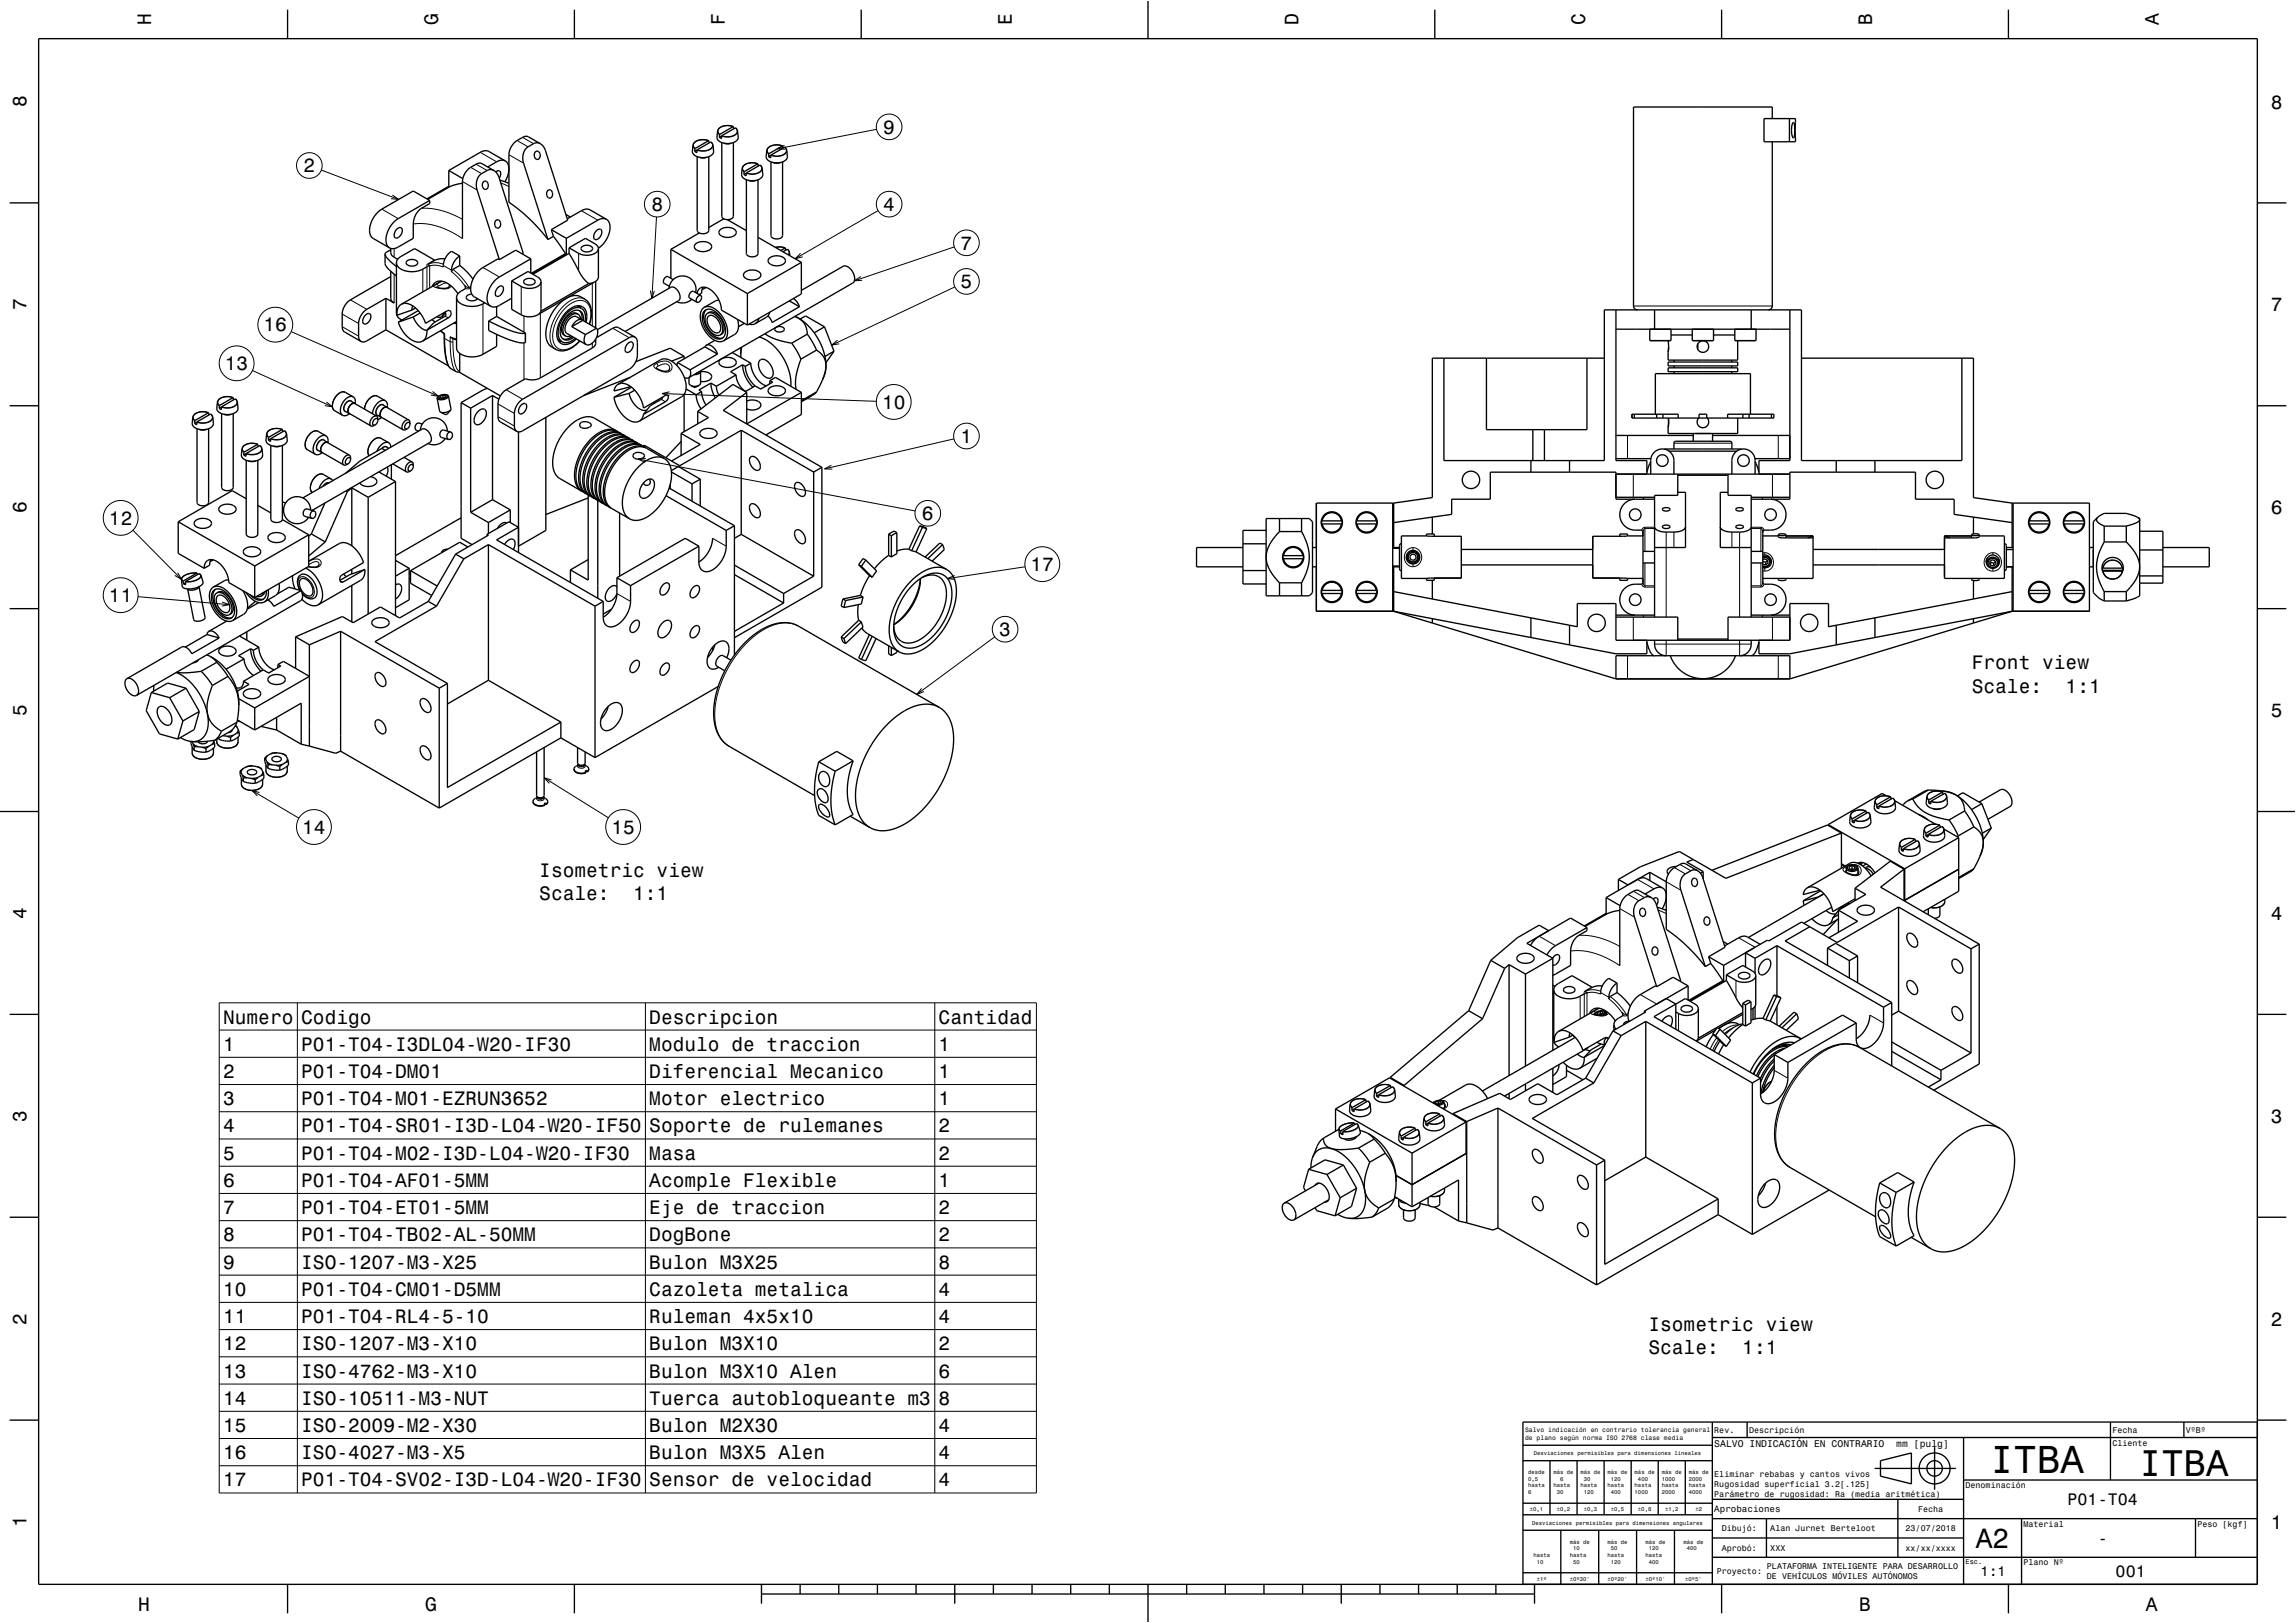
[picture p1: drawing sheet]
<svg xmlns="http://www.w3.org/2000/svg" width="594mm" height="420mm" viewBox="0 0 594 420" stroke-linecap="round" stroke-linejoin="round" font-family="sans-serif">
<defs><g id="words">
<text font-size="10.1" x="514.9" y="381.2">ITBA</text>
<text font-size="9.6" x="553.4" y="382">ITBA</text>
<text font-size="7.2" x="511.2" y="400.6">A2</text>
<g font-size="5">
<text x="39.1" y="6.5" transform="rotate(-90 39.1 6.5)">H</text>
<text x="113.3" y="6.5" transform="rotate(-90 113.3 6.5)">G</text>
<text x="187.5" y="6.5" transform="rotate(-90 187.5 6.5)">F</text>
<text x="261.7" y="6.5" transform="rotate(-90 261.7 6.5)">E</text>
<text x="335.9" y="6.5" transform="rotate(-90 335.9 6.5)">D</text>
<text x="410.1" y="6.5" transform="rotate(-90 410.1 6.5)">C</text>
<text x="484.3" y="6.5" transform="rotate(-90 484.3 6.5)">B</text>
<text x="558.5" y="6.5" transform="rotate(-90 558.5 6.5)">A</text>
<text x="6.8" y="27.8" transform="rotate(-90 6.8 27.8)">8</text>
<text x="587.5" y="28.1">8</text>
<text x="228.5" y="34.6">9</text>
<text x="78.5" y="44.6">2</text>
<text x="168.5" y="54.6">8</text>
<text x="228.5" y="54.6">4</text>
<text x="248.5" y="64.6">7</text>
<text x="248.5" y="74.6">5</text>
<text x="6.8" y="80.3" transform="rotate(-90 6.8 80.3)">7</text>
<text x="587.5" y="80.6">7</text>
<text x="68.2" y="85.8">16</text>
<text x="58.2" y="95.8">13</text>
<text x="228.2" y="105.8">10</text>
<text x="248.5" y="114.6">1</text>
<text x="6.8" y="132.8" transform="rotate(-90 6.8 132.8)">6</text>
<text x="28.2" y="135.8">12</text>
<text x="238.5" y="134.6">6</text>
<text x="587.5" y="133.1">6</text>
<text x="266.6" y="147.7">17</text>
<text x="28.2" y="155.8">11</text>
<text x="258.5" y="164.6">3</text>
<text x="510.1" y="173.2">Front view</text>
<text x="510.1" y="179.3">Scale:</text>
<text x="534.4" y="179.3">1:1</text>
<text x="6.8" y="185.3" transform="rotate(-90 6.8 185.3)">5</text>
<text x="587.5" y="185.6">5</text>
<text x="78.2" y="215.8">14</text>
<text x="158.2" y="215.8">15</text>
<text x="139.5" y="226.8">Isometric view</text>
<text x="139.5" y="232.9">Scale:</text>
<text x="163.8" y="232.9">1:1</text>
<text x="6.8" y="237.8" transform="rotate(-90 6.8 237.8)">4</text>
<text x="587.5" y="238.1">4</text>
<text x="57.7" y="264.9">Numero</text>
<text x="77.9" y="264.9">Codigo</text>
<text x="168" y="264.9">Descripcion</text>
<text x="242.8" y="264.9">Cantidad</text>
<text x="57.7" y="271.9">1</text>
<text x="77.9" y="271.9">P01-T04-I3DL04-W20-IF30</text>
<text x="168" y="271.9">Modulo de traccion</text>
<text x="242.8" y="271.9">1</text>
<text x="57.7" y="279">2</text>
<text x="77.9" y="279">P01-T04-DM01</text>
<text x="168" y="279">Diferencial Mecanico</text>
<text x="242.8" y="279">1</text>
<text x="57.7" y="286">3</text>
<text x="77.9" y="286">P01-T04-M01-EZRUN3652</text>
<text x="168" y="286">Motor electrico</text>
<text x="242.8" y="286">1</text>
<text x="6.8" y="290.3" transform="rotate(-90 6.8 290.3)">3</text>
<text x="57.7" y="293.1">4</text>
<text x="77.9" y="293.1">P01-T04-SR01-I3D-L04-W20-IF50</text>
<text x="168" y="293.1">Soporte de rulemanes</text>
<text x="242.8" y="293.1">2</text>
<text x="587.5" y="290.6">3</text>
<text x="57.7" y="300.1">5</text>
<text x="77.9" y="300.1">P01-T04-M02-I3D-L04-W20-IF30</text>
<text x="168" y="300.1">Masa</text>
<text x="242.8" y="300.1">2</text>
<text x="57.7" y="307.2">6</text>
<text x="77.9" y="307.2">P01-T04-AF01-5MM</text>
<text x="168" y="307.2">Acomple Flexible</text>
<text x="242.8" y="307.2">1</text>
<text x="57.7" y="314.2">7</text>
<text x="77.9" y="314.2">P01-T04-ET01-5MM</text>
<text x="168" y="314.2">Eje de traccion</text>
<text x="242.8" y="314.2">2</text>
<text x="57.7" y="321.2">8</text>
<text x="77.9" y="321.2">P01-T04-TB02-AL-50MM</text>
<text x="168" y="321.2">DogBone</text>
<text x="242.8" y="321.2">2</text>
<text x="57.7" y="328.3">9</text>
<text x="77.9" y="328.3">ISO-1207-M3-X25</text>
<text x="168" y="328.3">Bulon M3X25</text>
<text x="242.8" y="328.3">8</text>
<text x="57.7" y="335.3">10</text>
<text x="77.9" y="335.3">P01-T04-CM01-D5MM</text>
<text x="168" y="335.3">Cazoleta metalica</text>
<text x="242.8" y="335.3">4</text>
<text x="6.8" y="342.8" transform="rotate(-90 6.8 342.8)">2</text>
<text x="57.7" y="342.4">11</text>
<text x="77.9" y="342.4">P01-T04-RL4-5-10</text>
<text x="168" y="342.4">Ruleman 4x5x10</text>
<text x="242.8" y="342.4">4</text>
<text x="426.5" y="344.4">Isometric view</text>
<text x="587.5" y="343.1">2</text>
<text x="57.7" y="349.4">12</text>
<text x="77.9" y="349.4">ISO-1207-M3-X10</text>
<text x="168" y="349.4">Bulon M3X10</text>
<text x="242.8" y="349.4">2</text>
<text x="426.5" y="350.4">Scale:</text>
<text x="450.8" y="350.4">1:1</text>
<text x="57.7" y="356.5">13</text>
<text x="77.9" y="356.5">ISO-4762-M3-X10</text>
<text x="168" y="356.5">Bulon M3X10 Alen</text>
<text x="242.8" y="356.5">6</text>
<text x="57.7" y="363.5">14</text>
<text x="77.9" y="363.5">ISO-10511-M3-NUT</text>
<text x="168" y="363.5">Tuerca autobloqueante m3</text>
<text x="242.8" y="363.5">8</text>
<text x="57.7" y="370.6">15</text>
<text x="77.9" y="370.6">ISO-2009-M2-X30</text>
<text x="168" y="370.6">Bulon M2X30</text>
<text x="242.8" y="370.6">4</text>
<text x="57.7" y="377.6">16</text>
<text x="77.9" y="377.6">ISO-4027-M3-X5</text>
<text x="168" y="377.6">Bulon M3X5 Alen</text>
<text x="242.8" y="377.6">4</text>
<text x="57.7" y="384.7">17</text>
<text x="77.9" y="384.7">P01-T04-SV02-I3D-L04-W20-IF30</text>
<text x="168" y="384.7">Sensor de velocidad</text>
<text x="242.8" y="384.7">4</text>
<text x="6.8" y="395.3" transform="rotate(-90 6.8 395.3)">1</text>
<text x="587.5" y="395.6">1</text>
<text x="35.8" y="416.8">H</text>
<text x="110" y="416.8">G</text>
<text x="481" y="416.8">B</text>
<text x="555.2" y="416.8">A</text>
</g>
<g font-size="4.3">
<text x="534.9" y="389.6">P01-T04</text>
<text x="542.7" y="399.6">-</text>
<text x="547.3" y="408.1">001</text>
</g>
<text font-size="3.6" x="512.4" y="407.8">1:1</text>
<g font-size="2.5">
<text x="443.5" y="374.4">SALVO INDICACIÓN EN CONTRARIO</text>
<text x="490.6" y="374.4">mm [pulg]</text>
</g>
<text font-size="2.4" x="443.5" y="391.4">Aprobaciones</text>
<g font-size="2.2">
<text x="443.5" y="370.8">Rev.</text>
<text x="452.5" y="370.8">Descripción</text>
<text x="546.5" y="370.8">Fecha</text>
<text x="565.5" y="370.8">VºBº</text>
<text x="546.5" y="374.1">Cliente</text>
<text x="443.5" y="382.3">Eliminar rebabas y cantos vivos</text>
<text x="443.5" y="384.9">Rugosidad superficial 3.2[.125]</text>
<text x="443.5" y="387.5">Parámetro de rugosidad: Ra (media aritmética)</text>
<text x="508.5" y="385.1">Denominación</text>
<text x="496.2" y="391.3">Fecha</text>
<text x="523.5" y="395.1">Material</text>
<text x="568.5" y="395.1">Peso [kgf]</text>
<text x="445.4" y="396.3">Dibujó:</text>
<text x="445.4" y="401.3">Aprobó:</text>
<text x="458" y="401.3">XXX</text>
<text x="458" y="396.3">Alan Jurnet Berteloot</text>
<text x="493" y="396.3">23/07/2018</text>
<text x="493" y="401.3">xx/xx/xxxx</text>
<text x="444.1" y="407.3">Proyecto:</text>
<text x="457.1" y="406">PLATAFORMA INTELIGENTE PARA DESARROLLO</text>
<text x="523.5" y="405.1">Plano Nº</text>
<text x="457.1" y="408.6">DE VEHÍCULOS MÓVILES AUTÓNOMOS</text>
</g>
<text font-size="1.8" x="508.5" y="404.7">Esc.</text>
<g font-size="1.7">
<text x="394.6" y="370.6">Salvo indicación en contrario tolerancia general</text>
<text x="394.6" y="372.6">de plano según norma ISO 2768 clase media</text>
</g>
<g font-size="1.4">
<text x="396.8" y="376.5">Desviaciones permisibles para dimensiones lineales</text>
<text x="395.3" y="381.4">desde</text>
<text x="395.3" y="383.2">0,5</text>
<text x="401.9" y="381.4">más de</text>
<text x="403.6" y="383.2">6</text>
<text x="408.9" y="381.4">más de</text>
<text x="409.8" y="383.2">30</text>
<text x="415.9" y="381.4">más de</text>
<text x="416.8" y="383.2">120</text>
<text x="422.9" y="381.4">más de</text>
<text x="423.8" y="383.2">400</text>
<text x="429.9" y="381.4">más de</text>
<text x="429.9" y="383.2">1000</text>
<text x="436.9" y="381.4">más de</text>
<text x="436.9" y="383.2">2000</text>
<text x="395.3" y="384.9">hasta</text>
<text x="395.3" y="386.6">6</text>
<text x="401.9" y="384.9">hasta</text>
<text x="402.8" y="386.6">30</text>
<text x="408.9" y="384.9">hasta</text>
<text x="409.8" y="386.6">120</text>
<text x="415.9" y="384.9">hasta</text>
<text x="416.8" y="386.6">400</text>
<text x="422.9" y="384.9">hasta</text>
<text x="422.9" y="386.6">1000</text>
<text x="429.9" y="384.9">hasta</text>
<text x="429.9" y="386.6">2000</text>
<text x="436.9" y="384.9">hasta</text>
<text x="436.9" y="386.6">4000</text>
<text x="395.8" y="391">±0,1</text>
<text x="396.4" y="394.5">Desviaciones permisibles para dimensiones angulares</text>
<text x="402.8" y="391">±0,2</text>
<text x="409.8" y="391">±0,3</text>
<text x="416.8" y="391">±0,5</text>
<text x="423.8" y="391">±0,8</text>
<text x="430.8" y="391">±1,2</text>
<text x="438.6" y="391">±2</text>
<text x="406.1" y="399.4">más de</text>
<text x="407" y="401.2">10</text>
<text x="415.9" y="399.4">más de</text>
<text x="416.8" y="401.2">50</text>
<text x="425.7" y="399.4">más de</text>
<text x="426.6" y="401.2">120</text>
<text x="435.5" y="399.4">más de</text>
<text x="436.4" y="401.2">400</text>
<text x="396.7" y="402.9">hasta</text>
<text x="397.6" y="404.6">10</text>
<text x="406.1" y="402.9">hasta</text>
<text x="407" y="404.6">50</text>
<text x="415.9" y="402.9">hasta</text>
<text x="416.8" y="404.6">120</text>
<text x="425.7" y="402.9">hasta</text>
<text x="426.6" y="404.6">400</text>
<text x="397.6" y="409">±1º</text>
<text x="406.1" y="409">±0º30'</text>
<text x="415.9" y="409">±0º20'</text>
<text x="425.7" y="409">±0º10'</text>
<text x="435.9" y="409">±0º5'</text>
</g>
</g></defs>
<g fill="none" stroke="#000" stroke-width=".35">
<path d="M10 10h574v400h-574zM74.4 2.5v7.5M148.6 2.5v7.5M222.8 2.5v7.5M297 0v10M371.2 2.5v7.5M445.4 2.5v7.5M519.6 2.5v7.5M138.6 39.2a1.04 1.04 0 0 1 1.2 .6 1.04 1.04 0 0 1-.4 1.3 1.04 1.04 0 0 1-1.2-.6 1.04 1.04 0 0 1 .4-1.3zM139.8 37.2l-3.5-1.9-.8 .1-1.7 1a4.7 4.7 0 0 0-2.1 3.6v12.3l2.7 2.1 2.4 2.1 2.5 2.5 2.5 3M139.8 37.2l.8 .7 .5 1.1 5.8 18-4.3 2.4M139.8 37.2l-.7-.2h-.7l-1.8 1a3.7 3.7 0 0 0-1.1 4.2l6.3 19.8"/>
<path d="M180.4 38.8l-.7 .4M183.4 36.4a2.96 2.96 0 0 0-4.1 1.2l-.2 1.5a2.57 2.57 0 0 0 3.3 1.7 2.07 2.07 0 0 0 2.2-1.7l-.2-1.8-.5-.6-3.5 2-.1 .8-.6-.3M183.4 36.4l-3.5 2-.2 .8M183.4 36.4h.1M183.4 36.4v.6M186.2 34.8l-.1 .7M186.7 35.2v.7l-.6-.4M186.7 35.2l-.6 .3M186.7 36.9v19.1a1.73 1.73 0 0 0 3 0v-19.1M187.3 37.1l.9 .1 1-.1M189.7 32.8a2.97 2.97 0 0 0-4 1.1l-.2 1.6a2.57 2.57 0 0 0 3.2 1.6 2.06 2.06 0 0 0 2.3-1.6l-.2-1.8-.5-.6M189.7 32.8l.1 .5"/>
<path d="M189.7 32.8l-3.5 2M190.2 33.1l-3.5 2.1M190.3 33.1h-.1M202.4 37.8l-3.5 2-.1 .7M202.5 37.8a2.97 2.97 0 0 0-4.1 1.1l-.2 1.6a2.57 2.57 0 0 0 3.3 1.6 2.06 2.06 0 0 0 2.2-1.6l-.2-1.8-.5-.6-3.5 2-.1 .8-.6-.4M202.5 37.8v.6M202.5 37.8h-.1M456.4 30.7h8.1v6h-8.1zM458.5 30.7v-3h-35.9v51.5l.3 .7 .7 .3M458.5 36.7v42.5l-.3 .7-.7 .3M463 30.7v6M463.9 31.8l.1-.1a5.6 5.6 0 0 1 0 4 4.2 4.2 0 0 1-.1-3.9z"/>
<path d="M2.5 52.5h7.5M102.6 59.3a.81 .81 0 0 1 1.2-.3 .81 .81 0 0 1 .2 1.2l-.2 .4a1.03 1.03 0 0 1-.7 .9 1.03 1.03 0 0 1-1.1-.3 2.06 2.06 0 0 1 .6-1.9zM111.2 51.9v.8a6.7 6.7 0 0 0-3.4 2.4 5.5 5.5 0 0 0-.9 2.9v3.7l-4.4 2.5-.9 .2-.8-.3M111.2 51.9l-8.2 4.7a6.3 6.3 0 0 0-2.9 6.8l.7 .7M111.2 51.9l-4.3-2.5-8.1 4.7a6.3 6.3 0 0 0-2.9 6.9l.6 .7 4.3 2.4M116.1 48.2l-5.6 3.3M116.1 44.1v4.1M116.1 44.1l3.6 2.1M116.1 48.2l.2 .1M116.3 48.3l-5.6 3.3M119.6 47.4l-1.6 .3-1.7 .6M125.1 47a1.04 1.04 0 0 1 1.2 .6 1.04 1.04 0 0 1-.3 1.3 1.04 1.04 0 0 1-1.2-.6 1.04 1.04 0 0 1 .3-1.3z"/>
<path d="M127.8 44.1l-3.5-1.9-.9 .2-1.6 .9a4.7 4.7 0 0 0-2.2 3.7v14.7M127.8 44.1l.8 .8 .5 1 6.3 19.8-.2 .1M127.8 44.1l-1.2-.2-2 1a3.7 3.7 0 0 0-1.2 4.3l5.8 18M128.3 44.5a.77 .77 0 0 1 1.1-.2 .77 .77 0 0 1 .1 1.1l-.3 .7M128.3 57a1.04 1.04 0 0 1 1.2 .6 1.04 1.04 0 0 1-.3 1.3 1.04 1.04 0 0 1-1.2-.6 1.04 1.04 0 0 1 .3-1.3zM129.3 46.6l2.4 .8M130.7 41.7l-4.3-2.6-1.1-.1-1 .4-8.2 4.7M130.7 41.7a3.5 3.5 0 0 1 .4 4.5l-.5 .8M130.7 41.7l-.7-.3-.8 .2-3 1.6M141.8 49.3a1.04 1.04 0 0 1 1.2 .5 1.04 1.04 0 0 1-.4 1.3 1.04 1.04 0 0 1-1.2-.6 1.04 1.04 0 0 1 .4-1.2zM142.6 59.4l.6 1.8M142.6 59.4l3.9 2.3"/>
<path d="M146.4 55.5l1.1 .7M146.8 56.6l3.8-2.2 1.2-.3 .9 .2 4.2 2.5M154.3 59.7a.81 .81 0 0 1 1.1-.3 .81 .81 0 0 1 .2 1.2l-.2 .4a1.03 1.03 0 0 1-.7 .9 1.03 1.03 0 0 1-1.1-.3 2.07 2.07 0 0 1 .7-1.9zM156.9 56.8a3.6 3.6 0 0 1 .3 4.5 7 7 0 0 1-2.4 2.9M156.9 56.8l-1-.2-1.1 .3-8.3 4.8M180.4 40.5v19.1a1.73 1.73 0 0 0 3 0v-19.1M180.9 40.7l1 .2 .9-.2M186.2 59.5a3 3 0 0 1 4.2 .4 1.58 1.58 0 0 1-1.9 1.5 1.91 1.91 0 0 1-2.5-1.4zM187.3 56.6l-3.9 2.3M188.2 56.8l4.9 2.9M193.1 44.8l-.1 .7-.5-.3M193.1 44.8l-.6 .4"/>
<path d="M193.1 46.5v19.1a1.73 1.73 0 0 0 3 0v-19.1M193.7 46.7l.9 .2 .9-.2M196 42.4l-3.4 2-.1 .8M196.1 42.4a2.97 2.97 0 0 0-4.1 1.1l-.1 1.6a2.57 2.57 0 0 0 3.2 1.7 2.06 2.06 0 0 0 2.2-1.7l-.2-1.8-.4-.6-3.6 2.1M196.1 42.4l.1 .6M196.1 42.4h-.1M199.4 40.2l-.6 .3M199.5 41.9v19.1a1.73 1.73 0 0 0 3 0v-19.1M200 42.1l.9 .1 1-.1M584 52.5h7.5M99.6 65.7l.1 2.9 1 1.2 1.9 1.6M99.6 65.7l.8 1.4 2.2 1.9"/>
<path d="M99.8 77.2l-4.9 2.8a4.7 4.7 0 0 0-2.1 3.7v3.7l.6 1M99.8 77.2v8.2M101.1 71.6l-10.4 6a4.7 4.7 0 0 0-2.2 3.7v3.4l.3 .9 4.6 2.8M101.1 70.2v7.1l.2 .6 .7 .5-2.2-1.2M101.1 64.6l-1.3 .8-.2 .3M101.1 64.3l.2 1.6 1.6 1.2M102.6 68v13.2l.5 1 .9 .6M102.6 68a3.4 3.4 0 0 0 3.7 2.3l2.1-.3 2.1-1 .9-.2M103.8 78.8a2.88 2.88 0 0 0-1.1 2.8l3.9-1.4M103.8 78.8a3.9 3.9 0 0 1 4.5 1.7l1 1.4 .8 1.8 5.6-3.3a.85 .85 0 0 1 1 .5 .85 .85 0 0 1-.3 1.1l-6 3.5M105.2 67.6a1.82 1.82 0 0 1 2.9 .4 1.75 1.75 0 0 1-3 0zM106.8 79.2l-.2 1"/>
<path d="M107.5 79.7l-.9 .5M111.8 74.1a2.55 2.55 0 0 1 4.1-.7 8.6 8.6 0 0 1 2.6 2.6M114 72.9v-.2l-.1 .2M114.2 72.8l-10.4 6M115.1 67h-1.1l-1.6 .3-5.1-3-3.9 2.3-.6 .6-.2 .8M116.3 73.8v.2a1.33 1.33 0 0 1-1.6 .7l-2-.4M118.1 77v13.1a3.4 3.4 0 0 0 3.7 2.3l1.5-.1 1.1-.4 4.1-2.3v-3.1M118.1 77a3.3 3.3 0 0 0 3.6 2.3 5.9 5.9 0 0 0 3.7-.9M118.9 68.7l1.8 1.5 1.7 2M118.9 66.3l-2.1-1.3a4.7 4.7 0 0 0-2.1 4.1M118.9 66.3a4.7 4.7 0 0 0-2.1 4l.4-.6 1.7-1M118.9 66.3v2.4"/>
<path d="M120.1 73.8l.3 .4 .1 .4-1.8 1.2-.4 .5-.2 .7M122.1 76.1a1.02 1.02 0 0 0-1.4 1.2 2.02 2.02 0 0 0 2.8 0M128.5 79.3v2.6M128.8 74.4a.81 .81 0 0 1 1.2-.3 .81 .81 0 0 1 .2 1.2l-.2 .4a1.03 1.03 0 0 1-.7 .9 1.03 1.03 0 0 1-1.1-.3 2.05 2.05 0 0 1 .6-1.9zM129.2 67.2l-.4-.2-3.9 2.2a6.3 6.3 0 0 0-2.8 6.9l.6 .7 4.2 2.5M132.4 72.7v7.3l2.4 1.5a4.6 4.6 0 0 0 4.6-.2M132.4 72.7l4.2-2.5 2.7 1.6 .5 .5 .2 .6M132.4 72.7l2.4 1.4a3.9 3.9 0 0 0 5.1-.9l.1-.3M132.4 77.2l-3.8 2.1-1 .2-.7-.2M135.6 72.5a1.82 1.82 0 0 1 2.9 .4 1.75 1.75 0 0 1-3 0zM137.3 67l-8.1 4.7a6.3 6.3 0 0 0-2.9 6.9l.6 .7M137.3 67l-3.9-2.3-4.2 2.5"/>
<path d="M137.3 67v3.7M140 72.9l-.1 7.6M143.2 61.2l3.1 4.4M143.2 61.2l-1.4 .8M146.3 65.6l-8.8 5.1M146.3 65.6l.2 .2M146.5 77.2l-7.1 4.1M146.5 77.2a3.8 3.8 0 0 1 3.8-.4 4.4 4.4 0 0 1 2.7 5.3l-.5 1.8M146.5 77.2l-1.7 1.3-1.7 2.1-1.1 2.2-.7 2.3a4.4 4.4 0 0 0 1.5 4.7 4.3 4.3 0 0 0 5.6-.1l1.6-1.5M146.5 61.7v4.1M146.5 65.8l-8.8 5.1M147.2 64.1l2.5 1.5a3.9 3.9 0 0 0 5.1-.9v-.4"/>
<path d="M147.2 64.1l4.3-2.4 2.8 1.7 .5 .9M147.2 65.6l2.2 3.8a11.3 11.3 0 0 0 2.9 4M147.2 64.1v1.5M147.2 65.6l-9.3 5.4M149.3 79.1l1.1 .7M149.9 79.1l.3 .5M150.4 79.8a3 3 0 0 1 .9 3.4M150.4 79.8a4 4 0 0 0-4.5 2.2 5.4 5.4 0 0 0-.9 6.1l.4 .4M150.5 63.9a1.82 1.82 0 0 1 2.8 .5 1.74 1.74 0 0 1-3-.1zM152.3 73.4l-12.4 7.1M153.6 73.1l-7.1 4.1M153.6 73.1l-1.3 .3"/>
<path d="M154.1 72.8v12M154.8 64.3v7.4l-.4 .9-.8 .5M173.1 74.6a3.5 3.5 0 0 1 4-3.2 3.5 3.5 0 0 1 2.9 4.3M173.6 64.5l19.8 11.5M173.6 64.5v7.5M174.2 72.4l-1.4-.8a1.15 1.15 0 0 0-1 1.7l1.4 .8M179 77.4a3.5 3.5 0 0 1-3.9 .7M180 63.1a2.89 2.89 0 0 1 4.1 .6 2.04 2.04 0 0 1-2.7 1.4 1.38 1.38 0 0 1-1.6-1.7zM180.3 75.9a1.93 1.93 0 0 1 1.4-1.6 1.93 1.93 0 0 1 2 .6 7.1 7.1 0 0 1 2.9 5.3l6.8 3.9M180.9 60.3l-7.3 4.2M181.3 76.5a1.16 1.16 0 0 0-1 1.7M181.3 76.5a1.15 1.15 0 0 1-1 1.7"/>
<path d="M181.3 76.5l-1.9-1.1a1.15 1.15 0 0 0-1 1.7l1.9 1.1M181.9 74.3l-.4 1.6-.6 .3M182.2 79.5a3.7 3.7 0 0 1 4.2 1.8 6 6 0 0 1 1.3 6.4l-.5 .5M182.2 79.5a3.7 3.7 0 0 0-.6 4.6 5.9 5.9 0 0 0 4.9 4.3l.7-.2M182.6 74.4l-1 .6M186 77.7l-.9 .2-2.9 1.6M192.6 70.6a3 3 0 0 1 4.2 .3 1.57 1.57 0 0 1-2 1.6 1.91 1.91 0 0 1-2.4-1.5zM193.4 76v8.1M196.1 61.4l11.2 6.5M199 66.9a2.9 2.9 0 0 1 4.2 .4 1.81 1.81 0 0 1-2.3 1.5 1.83 1.83 0 0 1-2.2-1.5zM200.6 64a4.1 4.1 0 0 1 2.6 .2M202.6 65.2l1.1-.7 .5 .6 .1 1.1"/>
<path d="M203.2 64.2v.6M203.2 64.2l-1.2 .6M204.2 77.9l2.6 1.5M205.3 77.3l.8 .8 .7 1.3M206.8 79.4l-7 4.1-1.1-1.8M207.3 75.1l10.8-6.2a2.68 2.68 0 0 1 2.9 2.5v1.2l-.4 .7-42.4 24.5M207.3 67.9v8.2l-13.9 8M207.3 67.9l-13.9 8.1M94.5 81.6a.8 .8 0 0 1 1.1-.4 .8 .8 0 0 1 .3 1.2l-.1 .2a1.28 1.28 0 0 1-1.8 1l-.1-1zM99.8 85.4l-5.2 2.9-.6 .2-.6-.1M99.8 85.4l16.2 9.3M103 83.4a7.1 7.1 0 0 0 5.3 5.1l1-.2"/>
<path d="M106.9 82a5.2 5.2 0 0 0 3.5 3.5M106.9 82l-3.9 1.4M108.2 80.4l-5.2 3M108.7 81l-1.8 1M110.4 85.5a2.94 2.94 0 0 1-1.1 2.8M111.8 82.7l.8 .6M113.1 82l.6 .1 .5-.1M113.9 85.6l1.1 .7M114.7 81l-.1 .6-.4 .4M114.9 86.4a18.5 18.5 0 0 0 1.3 8.5l1.8 1.3M115 80.8a1.25 1.25 0 0 1-.8 1.2M115.2 80.7l.2 .9-.2 .1-3 1.8-1.8 2"/>
<path d="M116.5 87.2l.4 .3 1.2 .4M118 96.2h.1M118.1 83.2l-8.8 5.1M118.1 83.6l-.8 .1M118.7 96.3l10.8 6.2M118.9 91.5v4.6l-.3 .2-.6-.1M126.4 83.1v2.4l6 2.6a6.9 6.9 0 0 0 3.5 .5v-2.4M126.4 83.1l3 1.4 3.3 1.3 2.1 .5 1.1-.1M128.5 81.9l7.4 4.3M128.5 81.9l-2.1 1.2M139.9 80.5l-.5 .8M144.3 87.8l1.1 .7"/>
<path d="M145.2 88.3h-.6M147.7 86.9l-.8 .2-.6-.2M147.9 84.5l3.6 2.1M148 87.1l-1.3 .6h-1.1M148.8 87.5a3.1 3.1 0 0 1-3.4 1M149.6 81.3a2.49 2.49 0 0 0-3.5 1.4 3 3 0 0 0-.1 4l.3 .2M149.6 81.3a3.1 3.1 0 0 0-3.5 2.2 2.7 2.7 0 0 0 .2 3.4M149.6 81.3l.4 .4 .2 .9M149.9 80.4l.6 1v1.4M150.6 82.8l-1.4-.8a2.76 2.76 0 0 0-3 2.6v.9l.4 .7 5 3M150.6 82.8l.2 .1M150.6 82.8a2.42 2.42 0 0 0-2.7 1.7"/>
<path d="M150.8 82.9l3.5 2M150.8 82.9l-2.9 1.6M150.9 83a1.94 1.94 0 0 0-1.9-2.7 5.8 5.8 0 0 0-3.8 6.8 1.97 1.97 0 0 0 3.2 .2M151.5 86.6l-.4 1.5 .2 .7 .3 .4M151.6 83.4a3.3 3.3 0 0 0-1.2-4.2 4.8 4.8 0 0 0-4.9 2.8 6.1 6.1 0 0 0-.9 6.4 2.69 2.69 0 0 0 4-.2l.5-.5M154.1 87.7l-.1 1.5-.6 .7-13.6 7.9a4.8 4.8 0 0 1-3.9 .2l-4.9 2.9a4.7 4.7 0 0 0-2.2 3.6v3.5l.3 .8 4.6 2.8M154.3 84.9a3.1 3.1 0 0 1-2.4 4.4l-.3-.1M154.3 84.9l-2.8 1.7M154.5 85.3l19-11a2.38 2.38 0 0 1 2.4 2.8l-.4 .7-13.8 8M159.9 99.4l-.7 .8-.4 1 4-1M159.9 99.4a4 4 0 0 1 4.6 1.9 9 9 0 0 1 2 4.3l5.6-3.3a.55 .55 0 0 1 .8 .2 .55 .55 0 0 1-.1 .7l-.7 .8-5.6 3.2M159.9 99.4l11-6.3a4 4 0 0 1 4.5 1.8 6.7 6.7 0 0 1 1.6 7.1l-.6 .6-11 6.4"/>
<path d="M162.4 88.9a.8 .8 0 0 1 1.1-.4 .8 .8 0 0 1 .3 1.2l-.1 .2a1.28 1.28 0 0 1-1.9 1.1v-1zM162.9 99.8l-.1 .4M163 97.7l-12.1 4.7M163.1 100l-.3 .2M164.3 87.2l-4.3-2.4-.5-.1-.9 .2-4.3 2.5M164.3 87.2l.6 1v3.7a4.7 4.7 0 0 1-2.1 3.7l-27.7 15.9-.7 .3-.7-.2M164.3 87.2l-.8-.1-.6 .3-27.7 15.9a4.7 4.7 0 0 0-2.1 3.7v3.6l.6 1M169.7 95.2a2.47 2.47 0 0 0 3.5 .4l.1-.4M175.3 93.8l-.1 .8M175.3 93.8l3.2 1.9M177 92.2l-3.6-2.1-8.9 3.5M177 92.2v.7"/>
<path d="M177 92.2l-3.3 1.3M177 97.7l.7 .2 .5-.1M178.2 97.7l.1 1.6 .4 .4M178.5 95.7l.2 1.3-.5 .8M178.7 99.7l1 .6 1.1-.6M178.7 99.7l1.1 .3 1-.3M180.9 96.2l-.8 .4M181.2 96v.1M181.2 96.2a2.19 2.19 0 0 1 2.9 1.4 2.41 2.41 0 0 1-2.9 1.1M181.2 96.1v3.1l-.4 .5M181.2 96.1a1.34 1.34 0 0 1-1.6 .8M182.3 80.4a2.7 2.7 0 0 1 3.6 1 5.2 5.2 0 0 1 1.4 5.8 2.2 2.2 0 0 1-3.3-.4 5.7 5.7 0 0 1-2-6.1z"/>
<path d="M182.4 89.8l3.2 1.8M182.4 89.8l-7.1 4M182.7 89.3a2.62 2.62 0 0 1 2.9 2.3M182.7 89.3l-.3 .5M182.8 80.1a4.1 4.1 0 0 0 .2 5 3.9 3.9 0 0 0 4 2.3M183.1 81.1a3.1 3.1 0 0 0 .2 4 2.71 2.71 0 0 0 3 1.6M183.1 81.1a2.91 2.91 0 0 1 3.3 1.9 2.81 2.81 0 0 1-.1 3.7M183.1 81.1a2.34 2.34 0 0 1 3.2 1.1 3.4 3.4 0 0 1 .5 4.2l-.5 .3M183.3 81.8a2.12 2.12 0 0 1 2.7 1.5 1.88 1.88 0 0 1-.3 2.8 3.2 3.2 0 0 1-2.5-4.2zM183.9 99.1a8 8 0 0 0 1.2 3.9M183.9 99.1l1.4 .8M183.9 99.1l-3.1 1.8 .7 .4"/>
<path d="M184.9 88.1l-2.2 1.2M185.3 99.9l.2 1.1 .5 1.3M185.6 91.6l-7.1 4.1M186.2 93.2a2.86 2.86 0 0 1 4.3 .4 1.82 1.82 0 0 1-2.3 1.5 1.67 1.67 0 0 1-2.1-1.6zM189.5 91.2l4.7 2.8M190.4 97a5.5 5.5 0 0 0 2.5 4.3M190.4 97l-5.1 2.9M190.8 82.7a3.4 3.4 0 0 1-.8 3.9l-2.8 1.6M191.6 91.7l.1 .8M191.7 89.9l-.1 1.8M191.9 89.8l-.3 1.9M192.1 94.4a8.7 8.7 0 0 0 2.7 5.8"/>
<path d="M192.1 94.4l.7 .4M192.1 94.4l-3.1 1.8 1.4 .8M192.6 83.7l-1.5 .8M192.8 94.8a7.1 7.1 0 0 0 2.6 5.1M194.2 94a6.7 6.7 0 0 0 4 5.9M194.2 94l-1.4 .8M195.4 99.9l-2.6 1.4M195.4 83.8l-.8 .2-.8-.1M196.3 82.4l-.4 .9-.5 .5M196.4 87.2l1.5 .6 1.7 1.2 1.5 1.5 1.3 1.8 1.1 2 .7 1.8 .4 2v1.9M196.6 93.3a1.97 1.97 0 0 1 2.7 1.1 2.4 2.4 0 0 1 .1 3.4 3.3 3.3 0 0 1-3.2-3.2l.1-.8zM197.9 86.4a19.8 19.8 0 0 0 6.9 2.4"/>
<path d="M199.2 80.8l-.7 1.2-3.1 1.8M199.2 98.5l-.1 .9M199.2 98.5l.7 .4-3.1 1.8-1.4-.8M199.2 98.5l1.4-.8 6.7 3.8M200.6 84.8a1.39 1.39 0 0 1 2.3 .5 1.51 1.51 0 0 1-2.5-.1zM204.8 88.8l1.3 1.9 1.1 2.2M205.6 81.9l1 .5M205.7 81.9l.9 .5M206.6 82.4a4.7 4.7 0 0 1 2.3 4.1M206.6 82.4l1.8 1.3 1.7 1.7 1.5 2.2 1.1 2.3 .8 2.5 .2 2.1-.2 1.9-.7 1.8M207 82.6l1.4-.8 4.9 2.8M207.2 92.9l-1.1 3.7a10.4 10.4 0 0 0-.2 4.1"/>
<path d="M208.9 86.5l1.2 1.9 1.1 2.2M208.9 86.5l-4.1 2.3M211.2 90.6a4.8 4.8 0 0 1 2.1 6.2l-.5 1.4M211.2 90.6l-4 2.3M212.8 98.2l-1.6 3.2M213.3 84.6l2.5 6.3M213.3 84.6l-2.7 1.5M215.8 90.9l-2.1 3M215.8 90.9l-2.4 1.3M373.6 92.7v26.5h41.5v-39h51v39h41.5v-26.5M384.6 92.7v18.5h26v-18.5M415.1 92.7h-44.5v36.1l-10 1.4"/>
<path d="M418.1 80.2v39h8v3.5M418.1 85.2h45M426.8 85.2l.1 3h5.3l.1-3M428.1 80.2v5M431.6 88.2l.1 1.5M431.6 95.2h18v1h-18zM431.6 93.7h18v1h-18zM431.7 89.7l-.1 1.4M432.3 86.7h5.5M433.1 93.2v.5M433.1 94.7v.5M433.1 96.2v.5"/>
<path d="M437.8 85.2l.1 3h5.3l.1-3M439.2 89v1.4M443.3 86.7h5.5M448 93.2v.5M448 94.7v.5M448 96.2v.5M448.8 85.2l.1 3h5.3l.1-3M449.6 88.2v5h-18l.1-3.5M453.1 80.2v5M463.1 80.2v39h-8v3.5M466.1 92.7h44.5v36.1l10 1.4M2.5 105h7.5"/>
<path d="M50.9 109.3v.6l-.6-.3M51 109.2l-.7 .4M51 110.9v19.1a1.73 1.73 0 0 0 3 0v-19.1M51.5 111.1l1 .2 .9-.2M54 106.8a2.97 2.97 0 0 0-4.1 1.2l-.2 1.5a2.57 2.57 0 0 0 3.3 1.7 2.06 2.06 0 0 0 2.2-1.7l-.2-1.8-.5-.6-3.6 2.2M54 106.8v.6M54 106.8l-3.5 2-.2 .8M57.3 105.3l-.6 .4M57.3 107v19.1a1.73 1.73 0 0 0 3 0v-19.1M57.9 107.2l.9 .2 1-.2M60.3 102.9a2.96 2.96 0 0 0-4 1.2l-.2 1.5a2.56 2.56 0 0 0 3.2 1.7 2.06 2.06 0 0 0 2.3-1.7l-.2-1.8-.5-.6-3.5 2-.1 .8-.6-.3M60.3 102.9l.1 .6"/>
<path d="M60.3 102.9l-3.5 2-.1 .8M63.7 117.4l-.6 .4M63.7 119.1v19.1a1.73 1.73 0 0 0 3 0v-19.1M64.3 119.3l.9 .2 .9-.2M66.7 115a2.96 2.96 0 0 0-4.1 1.1l-.1 1.6a2.56 2.56 0 0 0 3.2 1.6 2.06 2.06 0 0 0 2.2-1.6l-.2-1.8-.4-.6-3.6 2-.1 .8-.5-.3M66.7 115l.1 .6M66.7 115l-3.5 2-.1 .8M70 113.6v.6l-.6-.3M70 113.5l-.6 .4M70.1 115.3v19.1a1.73 1.73 0 0 0 3 0v-19.1M70.6 115.4l.9 .2 1-.2M73.1 111.1a2.97 2.97 0 0 0-4.1 1.2l-.2 1.5a2.57 2.57 0 0 0 3.3 1.7 2.07 2.07 0 0 0 2.2-1.7l-.2-1.8-.5-.5"/>
<path d="M73.1 111.1v.6M73.1 111.1l-3.6 2-.1 .8M73.6 111.5l-3.6 2.1M73.6 111.5h.1M82.3 116.5l6.6 3.8M83.3 117.1a1.68 1.68 0 0 1 1.4-2.6l5.7 3.3M83.4 117.1l-1.1 .6-.7-.1M83.8 113.9l1 .6M84.3 112.8a2.83 2.83 0 0 0-3.1 2.4l-.2 1.5 .6 .9M84.3 112.8l.5 .7v1.1M84.3 112.8l-2-1.2a2.17 2.17 0 0 0-2.6 1.3 2.55 2.55 0 0 0-.2 3.5l2.1 1.2M84.8 114.5a1.73 1.73 0 0 0-1.5 2.6l.1 .1"/>
<path d="M84.8 114.5l.1 .1M89.3 106.4l1 .6M90.3 107l.2 .1M90.4 117.8a1.69 1.69 0 0 0-1.5 2.5M90.4 117.8l.2 .3 .1 .8M90.4 107l-1 .6-.8-.1M90.7 118.9a.51 .51 0 0 0-.5-.5 .51 .51 0 0 0-.5 .4 .76 .76 0 0 0-.4 .7 .76 .76 0 0 0 .5 .6l.2-.1M90.7 118.9l-.2 .6-.5 .5M90.8 103.8l1 .6M91.4 102.7a2.83 2.83 0 0 0-3.1 2.4l-.2 1.5 .5 .9M91.4 102.7l.5 .7v1.1M91.4 102.7l-2.1-1.2a2.18 2.18 0 0 0-2.6 1.3 2.54 2.54 0 0 0-.1 3.5l2 1.2"/>
<path d="M91.8 104.4a1.73 1.73 0 0 0-1.5 2.6M91.8 104.4l.2 .1M97.1 110l-.7 .3-.4-.1M97.5 107.7l-5.7-3.3a1.69 1.69 0 0 0-1.5 2.6l5.7 3.2M97.5 107.7a1.69 1.69 0 0 0-1.5 2.5M97.5 107.7l.2 .3 .1 .8M97.6 107.4l1 .6M97.8 108.8a.51 .51 0 0 0-.5-.5 .51 .51 0 0 0-.6 .4 .76 .76 0 0 0-.3 .7 .76 .76 0 0 0 .5 .6h.2M97.8 108.8l-.2 .7-.5 .5M98.6 108l.2 .1M98.7 108l-.9 .6M99.1 104.8l1 .6"/>
<path d="M99.7 116.5l-.9-.5-5.7 3.3-3.7 3.2M99.7 103.7a2.83 2.83 0 0 0-3.2 2.4l-.1 1M99.7 103.7l.5 .7v1.1M99.7 103.7l-2.1-1.2a2.2 2.2 0 0 0-2.6 1.3l-.4 .7-.3 1.4M100 115.7l.6 .3M100.1 105.4a1.69 1.69 0 0 0-1.5 2.6l5.7 3.2M100.1 105.4l5.6 3.3M100.1 105.4a1.73 1.73 0 0 0-1.5 2.6M100.1 105.4l.2 .1M100.6 114.6a2.76 2.76 0 0 0-3.1 2.2M100.6 114.6l.4 .4 .1 .7M100.6 114.6l-2.1-1.2a2.18 2.18 0 0 0-2.6 1.2l-.4 .8-.3 1.3 .3 1.2"/>
<path d="M104.5 118.4l2.1 1.2M105.4 111l-.7 .3-.4-.1M105.7 108.7a1.69 1.69 0 0 0-1.4 2.5M105.7 108.7l.3 .3 .1 .8M106.1 109.8a.51 .51 0 0 0-.5-.5 .51 .51 0 0 0-.5 .4 .77 .77 0 0 0-.4 .7 .77 .77 0 0 0 .5 .6h.2M106.1 109.8l-.3 .7-.4 .5M106.6 119.6a1.69 1.69 0 0 0-1.4 2.5M106.6 119.6l.3 .3v.8M108.7 111.3a3.5 3.5 0 0 1 3.6-3.2 3.5 3.5 0 0 1 3.4 3.5M109.3 109.7l-.9-.2a1.03 1.03 0 0 0-1 1 1.03 1.03 0 0 0 .9 1.1M113.1 103.1l.6 3.3 .3 .2M113.7 102.4l-.6 .7"/>
<path d="M113.8 102.6l.1 .4M114.5 102.3h.8v.4l-.8 .3-.7-.1v-.3M114.5 102.3l.2 .7M114.5 102.3l-.7 .3M115.2 113.5a3.5 3.5 0 0 1-4.5 1.3M115.2 102.1l-1.5 .3M115.2 102.1a.41 .41 0 0 1 .5 .3 .41 .41 0 0 1-.4 .5l-.5 .2a.92 .92 0 0 1-1.5-.4l.4-.3M115.2 102.1l.6 .1 .2 .3M116 102.5l.7 3.3-.1 .3M116 102.5a2.1 2.1 0 0 1-2.9 .6M116.6 106.1l-1.1 1.1h-.4l-1.1-.6M116.6 106.1l-1.2 .6-1.4-.1"/>
<path d="M116.6 111.8a1.06 1.06 0 0 0-.9 .8 1.06 1.06 0 0 0 .4 1.1M116.6 111.8a1.06 1.06 0 0 1 .4 1.2 1.06 1.06 0 0 1-.9 .7M116.6 111.8l-1.8-.5a1.06 1.06 0 0 0-1 .8 1.06 1.06 0 0 0 .4 1.1l1.9 .5M119.3 104.2l2.5 1.4M119.3 104.2v35.1l2.8 1.6M121.8 105.6v27M123.7 106.4l.2-.1a1.1 1.1 0 0 1 1.5-.4 1.1 1.1 0 0 1 .4 1.5 2.48 2.48 0 0 1-2.7 2.4 2.4 2.4 0 0 1 .6-3.4zM126.1 100.5l-1.2 .4-5.6 3.3M127.4 102.4l1.7 .9M127.4 102.4v26.9M127.4 102.4l-5.6 3.2M134.1 111.8v31.2"/>
<path d="M134.8 104.9a.8 .8 0 0 1 1.1-.4 .8 .8 0 0 1 .3 1.1l-.1 .3a1.28 1.28 0 0 1-1.8 1l-.1-1zM141.2 108v29.3l-7.1 4M150.2 109.5a1.97 1.97 0 0 1 2.8 .5 1.84 1.84 0 0 1-3 .2zM158.8 102.8a7.8 7.8 0 0 0 5.3 6.4l1.3-.2M159.5 111.5l.2 .1M159.5 111.5a5.5 5.5 0 0 0-6.1 1.6l-2.2 2.5-1.6 2.8-.8 3-.1 2.8a3.9 3.9 0 0 0 1.8 2.9M159.5 111.5l-5.7-3.2a5.5 5.5 0 0 0-6 1.5l-2.1 2.3-1.7 3.1-.9 3.1v2.7a3.9 3.9 0 0 0 1.7 2.8l5.7 3.3M160.6 112.1l.1 .1M160.6 112.1a5.6 5.6 0 0 0-6.3 1.8l-2.2 2.5-1.5 2.9-.8 2.9v2.7a3.9 3.9 0 0 0 1.8 2.8M160.6 112.1l-.7-.4a5.6 5.6 0 0 0-6.2 1.7l-2.1 2.4-1.7 3-.8 2.9v2.9a3.9 3.9 0 0 0 1.8 2.7l.7 .4M161.6 112.7l.2 .2M161.6 112.7a5.5 5.5 0 0 0-6.1 1.6l-2 2.3-1.7 3.1-.9 3.1v2.7a3.9 3.9 0 0 0 1.7 2.8"/>
<path d="M161.6 112.7l-.7-.4a5.6 5.6 0 0 0-6.2 1.7l-2 2.4-1.7 3-.8 3-.1 2.6a3.9 3.9 0 0 0 1.8 2.9l.7 .4M162.7 113.4a5.6 5.6 0 0 0-6.2 1.7l-2.1 2.3-1.5 2.8-1 3.2v2.8a3.9 3.9 0 0 0 1.8 2.7M162.7 113.4l.2 .1M162.7 113.4l-.7-.5a5.5 5.5 0 0 0-6.1 1.6l-2.1 2.3-1.7 3.1-.9 3.1v2.7a3.9 3.9 0 0 0 1.8 2.8l.7 .4M162.8 101.8a5.3 5.3 0 0 0 4 4.4l.6-.1M162.8 101.8l-4 1M163.4 100.2l-4.6 2.6M163.7 114l.2 .1M163.7 114a5.5 5.5 0 0 0-6 1.6l-2.1 2.3-1.8 3.2-.8 2.9v2.7a3.9 3.9 0 0 0 1.7 2.9M163.7 114l-.7-.4a5.6 5.6 0 0 0-6.2 1.7l-2 2.3-1.6 2.8-.9 3.2-.1 2.4a4 4 0 0 0 1.8 3.2l.7 .4M164 117.4a1.96 1.96 0 0 1 2.8 .5 1.84 1.84 0 0 1-3 .3zM164.2 101l-1.4 .8"/>
<path d="M164.8 114.6l.2 .1M164.8 114.6a5.5 5.5 0 0 0-6.1 1.6l-2.2 2.5-1.6 2.8-.9 3.2v2.6a3.9 3.9 0 0 0 1.8 2.9M164.8 114.6l-.7-.4a5.6 5.6 0 0 0-6.2 1.7l-2.1 2.3-1.6 3.1-.9 2.9v2.6a3.9 3.9 0 0 0 1.8 3l.7 .4M165.9 115.2l.1 .1M165.9 115.2a5.5 5.5 0 0 0-6.1 1.6l-2.2 2.5-1.7 3-.8 2.8v2.8a3.9 3.9 0 0 0 1.8 2.9M165.9 115.2l-.7-.4a5.6 5.6 0 0 0-6.2 1.7l-2.1 2.3-1.6 2.8-.9 3v2.9a3.9 3.9 0 0 0 1.8 2.9l.7 .4M166.5 107.2l-.4 1-.7 .8M166.9 115.8l.2 .1M166.9 115.8a5.5 5.5 0 0 0-6.1 1.6l-2 2.3-1.7 3-.9 3.2v2.6a3.9 3.9 0 0 0 1.7 2.9M166.9 115.8l-.7-.4a5.6 5.6 0 0 0-6.2 1.7l-2 2.3-1.6 2.9-.9 2.9-.1 2.7a4 4 0 0 0 1.8 3.1l.7 .4M168.8 116.4l-.4 .3M169 104.2l.4 .1"/>
<path d="M171.4 102.8v.2l-.3 .3-2.9 1.7-1.7 2.2M171.9 118.7a5.6 5.6 0 0 0-6.2 1.7l-2.1 2.3-1.7 3-.8 3v2.6a3.9 3.9 0 0 0 1.8 3M171.9 118.7a5.5 5.5 0 0 1 1.6 6.1l-1.1 3.2-1.7 2.8-2.3 2.3-2.3 1.3a3.9 3.9 0 0 1-3.2-.1M171.9 118.7l-4.6-2.7a5.6 5.6 0 0 0-6.2 1.7l-2.1 2.3-1.6 3.1-.9 3.1v2.7a3.9 3.9 0 0 0 1.8 2.7l4.6 2.7M176.2 112.2l5 2.8-7.5 4.3M176.2 112.2v5.7M176.2 114.2l-3.9 4.3M177 102.1v9.6M177.5 100.6l2.6 1.6M180.1 102.2a6.7 6.7 0 0 0 1.3 3.6M180.5 106.5l2.8 1.6-7.1 4.1M180.5 106.5v3.2"/>
<path d="M181.3 111.6a2.86 2.86 0 0 1 4.2 .4 2.06 2.06 0 0 1-2.8 1.4l-.8-.2-.6-.5-.3-.6zM181.5 101.3a6.7 6.7 0 0 0 1.2 3.5M181.5 101.3l-1.4 .9M191.8 111.3l18.7 10.9M191.8 111.3v27M191.8 111.3l-15.9 9.2-9.2-5.3-.4 .2M193.2 103.8a2.82 2.82 0 0 1 3.6 .9 1.82 1.82 0 0 1-2.2 1.4l-1.4-.3M193.2 101.5l-6.1 4.7 25.5 14.7M193.2 101.5l-3.6-2-9.1 7M193.2 101.5v8.2l14.1-8.2M194.2 118.3a1.87 1.87 0 0 1 2.3 1.5l.2 .5a1.03 1.03 0 0 1-.5 1.4 1.03 1.03 0 0 1-1.4-.5l-.6-.8-.3-.9v-.8zM196.7 100.6l.1 .1"/>
<path d="M199.1 100.4a2.89 2.89 0 0 1 4.1 .6 2.06 2.06 0 0 1-2.8 1.4l-.9-.3-.7-.5-.1-.6zM207.3 101.5v5.8l-9.2 5.3M211.2 101.4l-.9 .9-3 1.7M211.2 101.4l-3.9 2.3M396.1 119.2v3M396.6 111.2v8M399.6 111.2v8M406.1 119.2v3M418.1 118.7h9M418.1 112.7h20M422.8 107.2v1M427.1 119.5l-1 2.7"/>
<path d="M428.3 107.2v-10.5h24.6v10.5M428.6 107.2v1M430.2 107.2v1M430.6 116.2h20M431.6 108.2l.1 1M431.7 109.2l-.1 1.4M431.8 116.8h17.5M433.1 116.2v-1.6l.5-.4h14l.5 .5v1.5M434.2 108.2v-1h-12v1h36.7v-1h-11.9v1M438.1 112.2v2M439.4 108.2a1.5 1.5 0 0 0 .1 2.1 1.5 1.5 0 0 0 2.1 0 1.5 1.5 0 0 0 .1-2.1M439.6 108.2v-1h2v1"/>
<path d="M443.1 112.7h20M443.1 112.2v2M449.6 108.2v4h-18l.1-3M450.9 107.2v1M452.5 107.2v1M454 118.7h9.1M454.1 119.5l1 2.7M458.3 107.2v1M475.1 119.2v3M485.1 119.2v3M584 105h7.5M46.1 135l19.8 11.5"/>
<path d="M46.1 135v8.2l6.7 3.9M50.5 134.9a2.87 2.87 0 0 1 4.2 .4 2.06 2.06 0 0 1-2.8 1.4l-.8-.3-.7-.4-.2-.6zM56.8 131.2a2.87 2.87 0 0 1 4.3 .4 2.06 2.06 0 0 1-2.8 1.4l-.9-.2-.6-.5-.2-.6zM63.7 129.1l-3.6-2.1-14 8M66.7 130.8l3.4 1.9M69.6 138.5a2.87 2.87 0 0 1 4.2 .5 2.06 2.06 0 0 1-2.8 1.4l-.9-.3-.6-.4-.2-.6zM73 134.5l6.9 3.9M73.1 129.9l.8 .3M73.1 132l.3 .1M78.4 128.9l30.8-17.8a2.39 2.39 0 0 1 2.4 2.8l-.4 .6-30.4 17.6M79.9 138.4v8.2l-14 8M79.9 138.4l-14 8.1"/>
<path d="M80.4 132a3.5 3.5 0 0 0-4.7-3.3 3.5 3.5 0 0 0-1.6 5.5 3.5 3.5 0 0 0 5.7-.3M80.5 138.2l3.6 2M80.5 138.2l-.6 .5M81.2 132.2l-1.8-.5a1.06 1.06 0 0 0-.9 .8 1.06 1.06 0 0 0 .4 1.1l1.8 .5M81.2 132.2a1.06 1.06 0 0 0-.9 .8 1.06 1.06 0 0 0 .4 1.1M81.2 132.2a1.06 1.06 0 0 1 .5 1.2 1.06 1.06 0 0 1-1 .7M84.1 130.2l-3.6 8M85.7 123.9a2.82 2.82 0 0 0-3.2 2.5M85.7 123.9l.4 .5M85.7 123.9l-2.1-1.1a2.18 2.18 0 0 0-2.6 1.2 2.64 2.64 0 0 0-.2 3.5M89.5 127l.4 .2M89.9 127.2l-5.8 13"/>
<path d="M90 120l-.6 .4-.5-.1M91 126.2l-1.1 1M91 126.2l4.2 2.5M91 126.2v15.1M95.2 128.7v30.2M95.9 123.4a1.32 1.32 0 0 1 1.4 1.7 3 3 0 0 1-4.2-.1M98 122.1l4.3 2.5M100.2 120.9l.2 1-.5 1.3M101.3 120.2v3.8M101.6 120l3.6 2.1M102.3 124.6l-7.1 4.1M102.3 124.6v34.7"/>
<path d="M106.3 121.8l-.7 .3h-.4M106.9 120.7a.51 .51 0 0 0-.4-.6 .51 .51 0 0 0-.6 .4 .76 .76 0 0 0-.4 .8 .76 .76 0 0 0 .5 .6l.3-.1M106.9 120.7l-.2 .6-.4 .5M119.3 134l-17 9.8M121.8 132.6l4.6 2.6M126 138.3l5.7-3.3 2.4 1.4-5.6 3.3 27.6 15.9M126 138.3l.4 .2-8.5 4.9M126 138.3v.4M126.4 135.2v2.9M127.4 129.3l4.6 2.7M127.4 129.3l-5.6 3.3M131.1 135.4a1.97 1.97 0 0 0-2.4 1.3"/>
<path d="M132 132v3.2M132 132l-5.6 3.2M150.5 127.1l.2 .1M151.6 127.7l.1 .1M152.2 128.9l-11 4.3M152.2 128.1v22l-4.6-2.6M152.6 128.3l.2 .1M153.7 128.9l.2 .1M154.6 129.5v25.3M154.7 129.6l.2 .1M155.8 130.2l.2 .1M156.9 130.8l.1 .1"/>
<path d="M157.9 131.4l.2 .1M160.3 132.8v16.3M166.8 124.7a1.38 1.38 0 0 1 2.4 0 3.6 3.6 0 0 1-2.9 4.2 1.92 1.92 0 0 1-.5-2.9zM168 124a.95 .95 0 0 1-.1 1.5 .95 .95 0 0 1-1.5-.5M172.3 128.3l15.6 9M173.1 126.3l16.9 9.7M173.4 125.4v1M173.7 121.8l1.8-1.1 5.7 3.3M173.7 122.1l5.3 3.1M179 125.2v4.5M181.2 124l-2.2 1.2M181.2 124v6.9"/>
<path d="M184.3 139.3a7.8 7.8 0 0 1-3.5 6.1M187.9 137.3v4a7.1 7.1 0 0 1-4.9 6.6 2.09 2.09 0 0 1-2.2-2.5M190 136v33.5M190 136l-2.1 1.3M191.8 138.3l18.7 10.8M191.8 138.3l-1.8 1M194.2 130.5a1.98 1.98 0 0 1 2.4 1.9 1.04 1.04 0 0 1-.3 1.5 1.04 1.04 0 0 1-1.4-.4 2.33 2.33 0 0 1-.7-3zM205.9 137.3a1.98 1.98 0 0 1 2.4 1.8 1.04 1.04 0 0 1-.3 1.5 1.04 1.04 0 0 1-1.5-.4 2.33 2.33 0 0 1-.6-2.9zM205.9 125a1.76 1.76 0 0 1 2.2 1.4l.2 .5a1.04 1.04 0 0 1-.3 1.5 1.04 1.04 0 0 1-1.5-.5 2.33 2.33 0 0 1-.6-2.9zM210.5 122.2v26.9M212.6 120.9v31.1l-22.6 13M212.6 120.9l-2.1 1.3"/>
<path d="M229.9 138.2l.7 .4M229.9 138.2v5.5M230.6 138.6v5.5M232 137.8l-.7-.4-1.4 .8M232 137.8l-1.4 .8M232 137.8v5.5l-1.4 .8M237.9 136.1l1.2 .3 .7 .4M237.9 136.1l-2.8 6M237.9 136.1l.7 .4M238.6 136.5l1.2 .3M238.6 136.5l-2.8 6M239.8 136.8l-2.8 6-1.2-.3"/>
<path d="M327.6 134.2h11.1l.9 .8v18.4l-.9 .8h-11.1zM327.6 137.3h-6v13.8h6M331 137.6l-.7 .7a8.8 8.8 0 0 0-2.6 7 11.8 11.8 0 0 0 3.3 5.5M331 134.2v3.4M331 137.6h5.7M336.7 137.6a12.3 12.3 0 0 1 0 13.2M336.7 134.2v3.4M341.9 134.8h5.3v.8h-5.3zM350.9 134.8h5.3v.8h-5.3zM360.3 139.7h.3M360.3 130.2v28M360.6 130.2v11.5"/>
<path d="M360.6 130.2h-20v28h20M369.1 138.7l9 .1v10.8l-9 .1M369.1 138.7v-.5h2v.6M369.1 138.7h-6.5v11h6.5M370.6 133.8v4.4M418.1 128.7h10M418.1 122.7h45M421.1 138.7l-9 .1v10.8l9 .1M421.1 138.7v-.5h-2v.6M421.1 138.7h4M423.1 129.2a4 4 0 0 0-4 4 4 4 0 0 0 4 4h1.5l.5 .5v13l-.5 .5h-1.5a4 4 0 0 0-4 4 4 4 0 0 0 4 4M425.2 128.7v.5"/>
<path d="M427.1 122.7v-3.5a3 3 0 0 1 3-3 3 3 0 0 1 3 3v3.5M428.1 136.3a2.69 2.69 0 0 0 3 1.4h2a2.8 2.8 0 0 0 3-1.4M428.1 129.2h-10v-7h-32.5v7h-10v3.9l-15 2.1M430.1 131.6a1.29 1.29 0 0 1 1.9 .3 1.3 1.3 0 0 1-1.9-.2zM430.1 136.2a1.3 1.3 0 0 1 1.9 .2 1.3 1.3 0 0 1-1.9-.1zM434.1 122.7v5.5h-6v31.5M434.1 127.4h2v14.3h-8M434.1 123h13M445.1 136.3a2.69 2.69 0 0 0 3 1.4h2a2.8 2.8 0 0 0 3-1.4M447.1 122.7v5.5h6v31.5M447.1 127.4h-2v14.3h8M448.1 122.7v-3.5a3 3 0 0 1 3-3 3 3 0 0 1 3 3v3.5"/>
<path d="M449.1 131.6a1.29 1.29 0 0 1 1.9 .3 1.3 1.3 0 0 1-1.9-.2zM449.1 136.2a1.3 1.3 0 0 1 1.9 .2 1.3 1.3 0 0 1-1.9-.1zM453.1 129.2h10v-7h32.5v7h10v3.9l15 2.1M453.1 128.7h10M455.9 128.7l.1 .5M456.1 138.7h4M458.1 129.2a4 4 0 0 1 4 4 4 4 0 0 1-4 4h-1.5l-.5 .2v.3v13l.4 .5h1.6a4 4 0 0 1 4 4 4 4 0 0 1-4 4M460.1 138.4v.5l.6 .3h8.4M460.1 138.4l.8-.3 1.2 .3M460.1 138.4l.9 .2 1.1-.2M462.1 138.7h7l-1.4 .5M462.1 138.7h7v11h-13"/>
<path d="M462.1 138.4v.8M510.1 138.4l.9 .2 1.1-.2M510.1 138.4l.8-.3 1.2 .3M510.1 138.7h-7v11h15.5v-11h-6.5M510.1 138.7h-7l1.3 .5M510.1 138.4v.8M510.6 133.8v4.4M512.1 138.4l-.1 .5-.6 .3h-8.3M520.6 139.7h.2M520.6 130.2h20v28h-20M520.6 130.2v11.5M520.8 130.2v28"/>
<path d="M524.9 134.8h5.3v.8h-5.3zM533.9 134.8h5.3v.8h-5.3zM542.7 133.9l1.7-1h5.7l2.9 1M542.7 133.9a.9 .9 0 0 0 .3 1.5l1.4 .7M542.7 133.9l-1.1 1.1v18.4a6.8 6.8 0 0 0 2.8 2.1M544.4 136.1h5.7M544.4 136.1v4.1M550.1 136.1v4.1M553 133.9l.5 .4-.2 .6-1.3 .7-1.9 .5M553 133.9l.6 .3v20l-1.4 .7-2.1 .6M553.6 137.5h6v13.4h-6M2.5 157.5h7.5"/>
<path d="M48 150.9l-.5 .2M48.5 152.4a2.24 2.24 0 0 0 3-.6l1.6 8a2.11 2.11 0 0 1-3 .6zM50.9 148.3l-3.4 2v.8M51 148.3a4.3 4.3 0 0 0-4 1.4l.1 2a2.5 2.5 0 0 0 3 .6 2.36 2.36 0 0 0 2.4-1.7l-.5-1.7-.5-.4-3.5 2 .1 .8-.6-.2M51 148.3l.1 .4M51 148.3h-.1M52.8 147.1a1.98 1.98 0 0 1 1.1-2.2 1.98 1.98 0 0 1 2.3 .5 7.1 7.1 0 0 1 3 5.3l6.7 3.9M54.6 144.8l-.4 1.5-1.4 .8M55.2 144.9l-.9 .5M55.2 151.9a3.7 3.7 0 0 0-.6 4.6 5.9 5.9 0 0 0 4.9 4.3l.7-.2M55.2 151.9a3.8 3.8 0 0 1 4.4 2 5.7 5.7 0 0 1 1 6.3l-.4 .4M55.2 152.9a2.49 2.49 0 0 1 3.6 .7 5.3 5.3 0 0 1 1.5 6 2.19 2.19 0 0 1-3.3-.4 5.7 5.7 0 0 1-1.9-6.1z"/>
<path d="M55.8 152.5a4.1 4.1 0 0 0 .2 4.9 3.9 3.9 0 0 0 4 2.4M56.1 153.4a2.46 2.46 0 0 1 3.4 1.4 3.1 3.1 0 0 1 .2 4.1l-.4 .2M56.1 153.4a3 3 0 0 1 3.4 2.2 2.73 2.73 0 0 1-.2 3.5M56.1 153.4a3.1 3.1 0 0 0 .2 4.1 2.65 2.65 0 0 0 3 1.6M56.3 154.2a2.15 2.15 0 0 1 2.7 1.5 1.92 1.92 0 0 1-.2 2.8 3.2 3.2 0 0 1-2.8-3.8zM59.1 150.1l-1 .2-2.9 1.6M62.8 152.8a5.1 5.1 0 0 1 .6 5.9l-3.2 1.9M63.1 153l-.1 .1M63.3 142.1a2.89 2.89 0 0 1 4.1 .5 2.06 2.06 0 0 1-2.7 1.4h-.5a1.1 1.1 0 0 1-1.1-.7 1.1 1.1 0 0 1 .2-1.2zM63.7 153.3a4.3 4.3 0 0 0 4.5 2.6l.2-.1M65.9 146.5v8.1M66 154.6l1.2 .5 1-.1"/>
<path d="M66.1 155.6l-2.1 1.8M66.9 155.9l-3 1.8M67.5 154.3h-1.1M68.1 153.3l-.6 1M68.5 153.1l-.3 .7-.7 .5M68.9 152.9a1.94 1.94 0 0 1-.9 2.3 1.94 1.94 0 0 1-2.4-.5l-.9-.8M69.4 152.6a2.95 2.95 0 0 1-1 3.2M72.2 151a2.94 2.94 0 0 1-1 3.1l-2.8 1.7M75.7 149a6.9 6.9 0 0 0 .6 3.4M77.6 152.7l-.2-.3a3.5 3.5 0 0 1 0-3.4 2.32 2.32 0 0 1 3.4 1 3.9 3.9 0 0 1 .7 4.6l-.2 .2a2.55 2.55 0 0 1-3.1-1.1M77.7 150a1.64 1.64 0 0 1 2.4 .8 2.48 2.48 0 0 1 .4 3.3 2.78 2.78 0 0 1-3-2.6v-.9zM77.9 152.8a2.11 2.11 0 0 1-.1 2.7l-42.5 24.5"/>
<path d="M77.9 152.8l-7.1 4.1-.7-1-.8-.6M77.9 152.8l-3.1-.8-3.1 1.7M78.1 155.1a3.7 3.7 0 0 0 4.2 1.4M79.1 147a7.8 7.8 0 0 1 4.1 8.5l-.9 1M79.9 145.2l7.9-4.5a3.9 3.9 0 0 1 4.4 1.7l1 1.4 .9 1.8-5.7 3.2a1.03 1.03 0 0 0-.6 1 1.03 1.03 0 0 0 .7 .9l5.9-3.3M82.6 145.9a.96 .96 0 0 1-1.3 .9l-1.5-.2M84.1 140.2l-4.2 3.7M88.9 148.6l.7 .6M91 147.3v1.2M91 151.5v9.4M94.4 147.4a2.95 2.95 0 0 1-1.1 2.8l-11 6.3M94.4 147.4l-3.9 1.3-2.6 1.5"/>
<path d="M102.3 151.3a1.05 1.05 0 0 1 1.4 .1 1.05 1.05 0 0 1 .2 1.3l-.6 1.4-1 .9M102.3 145l3.6 2.1M105.9 148.3l.3 .2M105.9 147.1v8.1l-3.6 2.1M105.9 147.1l-3.6 2M106.2 149.7l-.3 .2M106.2 147.7l6.9 4M106.2 147.7v3.2l5.5 3.2M110.8 155.6l-7.4 4.3-5-2.8-7 4-2.8-1.6-12.1 5.3M110.8 155.6l2.1 1.3M112.9 156.9l-15.9 9.1 18.8 10.9M114.3 143h.1"/>
<path d="M115.8 142.1a1.35 1.35 0 0 0-1.5 .9M117.9 143.4l-7.1 12.2M117.9 143.4l2.1 1.2M120 144.6l-7.1 12.3M121.1 141.6l-2.2-1.3-12.7 7.4M126.4 140.9v35.1M126.4 140.9l27.5 16M126.4 140.9l-6.4 3.7M130.5 140.9a1.85 1.85 0 0 1 2.4-1.2l.3 .4v.8l-.4 1.3M147.6 147.5v3.2M152.2 144.8l-4.6 2.7M153.9 156.9v39.2"/>
<path d="M156.1 155.6v4.1M156.1 155.6l-2.2 1.3M158.2 157.7l-2.1 1.2M159.6 151.9a1.29 1.29 0 0 0-2.1 .4 2.33 2.33 0 0 0-.4 3.2 2.28 2.28 0 0 0 2.5-1.9M159.6 153.6a7.8 7.8 0 0 1-3.5 6.1M159.6 149.5l3.5 2.1M159.6 149.5v4.1M163.1 151.6v4a7.1 7.1 0 0 1-4.8 6.6 2.09 2.09 0 0 1-2.2-2.5M171.5 151.3a.93 .93 0 0 1 1.3-.4 .93 .93 0 0 1 .3 1.3 1.69 1.69 0 0 1-2.1 1.6 2.03 2.03 0 0 1 .5-2.5zM179.3 152a.92 .92 0 0 1 1.3-.4 .92 .92 0 0 1 .3 1.3l-.4 .9a1.11 1.11 0 0 1-1.9 .5v-1.2zM180.8 141.3l-3.5-2-17.7 10.2M180.8 141.3l-17.7 10.3"/>
<path d="M180.8 141.3v4.1M190 146.2l12.7 7.4M190 148.7l12.7 7.3M202.7 153.6v2.4M202.7 156l-12.7 7.4M210.5 149.1l-7.8 4.5M218.1 155l-.5 1.8 .7 .4M218.1 155l.7 .4M218.8 155.4l-.5 1.8M222.1 156.5l-.2 2.1 .2 1.9M222.2 146.2l.7 .4M222.2 146.2l2.7 2.8"/>
<path d="M222.6 154.1l.7 .4M222.6 154.1l-4.5 .9M222.9 146.6l2.7 2.8M223.3 154.5l-.4 1.8-4.6 .9M223.3 154.5l-4.5 .9M224 144.9l2.8 2.9-1.2 1.6M224 144.9l-.7-.4-1.1 1.7M224 144.9l-1.1 1.7M224.9 149l-1.3 2.4-1 2.7M224.9 149l.7 .4M229.9 143.7l-1.9 1.6-1.8 1.9M229.9 143.7l.7 .4"/>
<path d="M235.1 142.1l-1.4 .1-1.7 .4M235.1 142.1l.7 .4M236 151.5l1.9-1.6 1.7-1 1.9-.6 1.7 .1 1.3 .7 1 1.2 .6 1.8 .2 2.2-.4 2.1-.9 2.8-1.2 2.4-1.6 2.2-1.7 1.7-1.9 1.3-1.9 .8-1.7 .1-1.8-.6-1.2-1.3-.7-1.9-.1-2.1 .5-2.7 1-2.7 1.4-2.6zM237 142.8l7.9 4.6M238.1 149.7l-.1 1.7-.4 1.8-1.5 3.4-2.4 3.1-2.5 2 2.6-2.3 2.1-3 1.6-3.4 .6-3.3M238.4 149.5l1.8-.6a3.9 3.9 0 0 1 4.6 4.2l-.1 2-.4 2.1-.8 2-1.3 2.2-1.3 1.7-1.7 1.6-1.8 1.1-1.5 .5a3.9 3.9 0 0 1-4.7-4.1v-.2M243.9 140.9l.4 1.3-3.1 3M243.9 140.9l-3.9 3.7M243.9 140.9l-.8-.4-3.8 3.7M244.9 147.4l1.1 .9 .8 1.3 .5 1.6 .1 1.8-.1 2.1-.4 1.8-.8 2.3-1.1 2.2-1.2 1.9-1.6 1.9-1.6 1.6-1.8 1.2-1.8 .9-1.5 .3h-1.5l-1.4-.5M244.9 147.4l-1.2-.5-1.6-.1-1.5 .3-1.7 .8-1.8 1.2-1.7 1.6-1.5 1.8-1.3 1.9-1 2-.9 2.3-.4 2-.3 2.2 .2 1.9 .5 1.7 .8 1.3 1.1 .9M321.6 141.7h-12v5h12"/>
<path d="M321.6 140.7h6M321.6 147.7h6M331 150.8h5.7M331 150.8v3.4M331.9 143.8h5.3v.8h-5.3zM336.7 150.8v3.4M339.6 141.7h1M339.6 146.7h1M341.9 152.8h5.3v.8h-5.3zM350.9 152.8h5.3v.8h-5.3zM360.3 141.7h1.8M360.3 148.7h.3"/>
<path d="M360.3 146.7h1.8M360.3 146.5h1.8M360.3 141.9h1.8M360.6 153.1l47.5 9.1v-6h10v9.5h45v-9.5h10v6l47.5-9.1M360.6 146.7v11.5M360.6 158.2l57.5 17.5M360.6 158.2l45.5 8.7M362.6 140.7l-.5 .2v.3v6l.2 .4 .3 .1M365.3 143.4l.9 .2 .2 .8-.6 .6-.8-.2-.3-.8zM365.5 142.4a1.75 1.75 0 0 0-1.7 1.8 1.75 1.75 0 0 0 1.8 1.7M365.5 142.4h.1M365.6 142.4a1.75 1.75 0 0 1 1.7 1.8 1.75 1.75 0 0 1-1.7 1.7"/>
<path d="M365.6 145.9h.1M370.6 150.2v4.8M371.1 149.6v.6h-2v-.5M378.1 146.2h34M378.1 142.2h34M396.1 159.9v5.1M418.1 159.2h10M418.1 159.7h16v6M419.1 149.6v.6h2v-.5M421.1 149.7h4M425.1 145.7h3M425.1 142.7h3"/>
<path d="M425.2 159.2v.5M453.1 159.2h10M453.1 145.7h3M453.1 142.7h3M456 159.2l-.1 .5M456.1 144.3a1.21 1.21 0 0 1 1.7 1.1 1.21 1.21 0 0 1-1.7 1.1M456.1 144a1.49 1.49 0 0 1 2 1.4M456.1 144.9l.2-.3 .9 .2 .2 .8-.6 .6M456.1 145.3l.7 .2M456.1 146.1l.7 .1M456.1 143.7a1.77 1.77 0 0 1 2.2 1.7M456.8 145.5v.7"/>
<path d="M457.2 145.1l-.4 .4M458.1 145.4a1.49 1.49 0 0 1-2 1.4M458.1 144.5v.9M458.3 145.1l-.3 .6M460.1 149.7a.78 .78 0 0 0 1.1 .5l.8-.1 .1-.4M463.1 159.7h-16v6M469.1 146.2h34M469.1 142.2h34M485.1 159.9v5.1M510.1 149.7a.77 .77 0 0 0 1.1 .5l.8-.1 .1-.4M510.6 150.2v4.8M513.8 145.1l.3 .5"/>
<path d="M514.1 145.6a1.5 1.5 0 0 0 1.5 1.5 1.5 1.5 0 0 0 1.5-1.5M514.1 145.6a1.5 1.5 0 0 1 1.5-1.4 1.5 1.5 0 0 1 1.5 1.4M514.1 144.5v1.1M514.9 145.3l.1 .2M515 146.3l-.3-.8 .6-.6 .9 .2 .2 .8-.6 .6M515 145.5l.8 .2M515 145.5v.8M515 146.3l.8 .2M515.8 145.7v.8M516.2 145.3l-.4 .4M517 144.5l.1 1.1M517.3 145.1l-.2 .5"/>
<path d="M517.3 145.4a1.75 1.75 0 0 0-1.7-1.8 1.75 1.75 0 0 0-1.8 1.8M518.6 140.7l.2 .1 .3 .4v6l-.5 .5M519.1 141.7h1.7M519.1 146.7h1.7M519.1 142.2h1.7M520.6 146.7v11.5M520.6 148.7h.2M520.6 158.2l-35.5 6.8M520.6 158.2l-10 3M524.9 152.8h5.3v.8h-5.3zM533.9 152.8h5.3v.8h-5.3zM540.6 141.7h1"/>
<path d="M540.6 146.7h1M543.9 147.6v-.8l.2 .2h4.9l.2-.2v.8M543.9 147.6l.2 .2h4.9l.2-.2M543.9 147.6h5.3M544.4 140.2a11.6 11.6 0 0 0 0 12.9M544.4 153.1v2.4M544.4 140.2h5.7M544.4 153.1h5.7M544.4 155.5h5.7M550.1 140.2a9.1 9.1 0 0 1 3.4 7.2 12.6 12.6 0 0 1-3.4 5.7M550.1 153.1v2.4M553.6 149h6"/>
<path d="M553.6 142.3h6M559.6 141.7h12v5h-12M584 157.5h7.5M32.8 175.6a2.76 2.76 0 0 0 .8 3.9l.9 .5h.8M32.8 175.6a2.57 2.57 0 0 1 2.9 2.2l.1 1.4-.5 .8M39.1 179.2l-1.3 4.7 3.5 6 4.7 1.4M39.1 179.2l4.8 1.3M39.8 177.3l-.1 1.6M45.6 174l1.9 1.1 1.7 1.4 1.8 2.1 1.4 2.3 .9 2.3 .5 2.7v2.2l-.6 1.8a3.6 3.6 0 0 1-3.9 2M48.1 178.1l-4.7-1.3-4.3 2.4M48.1 178.1l-4.2 2.4M48.1 178.1l3.5 6"/>
<path d="M51.2 170.8a1.26 1.26 0 0 1-1.3 .7M52 173.7l1.7 1.8 1.2 1.9M52 173.7l-3.3 .4-3-.1M53.5 169.5l1 .4M53.6 164.2l-5.7 3.2M53.6 164.2l3.1 .9M54 163.4l-.4 .8M54 163.4a2.32 2.32 0 0 1 2.7 1.7M54.5 169.9l1.6 1.5M54.5 169.9l1.8 1.2 1.2 1 2.4 3.1 .9 2 .6 1.8 .3 1.8 .1 1.8M54.9 177.4a13.1 13.1 0 0 0-1.1 7.9l1.1 2 .8 .8 1.6 1.1M56.1 171.4l1.6 1.8 1.3 1.8"/>
<path d="M56.1 171.4l-4.1 2.3M56.7 165.1l-7.1 4.1a2.41 2.41 0 0 0-2.6-1.7l-14.2 8.1M56.8 167.9a2.87 2.87 0 0 1 4.3 .5 2.06 2.06 0 0 1-2.8 1.4l-.9-.3-.6-.4-.2-.6zM58.6 160.7l-4.6 2.7M59 175a10.8 10.8 0 0 1 2.8 7.6M59 175l-4.1 2.4M62 164.6l5 2.9M63 176.3a1.46 1.46 0 0 1-1.9 1.7M63 176.3l1.4 .8-3 1.8M63.1 170.5a5.5 5.5 0 0 0 2.5 4.3M63.1 170.5l-4.6 2.7M63.2 178.9a2.87 2.87 0 0 1 4.2 .5 2.06 2.06 0 0 1-2.7 1.4l-.9-.3-.6-.4-.3-.6z"/>
<path d="M63.8 163.5v2.2M64.8 167.9a8.7 8.7 0 0 0 2.7 5.8M64.8 167.9l-3.1 1.8 1.4 .8M64.8 167.9l.7 .4M65.5 168.3a7.1 7.1 0 0 0 2.6 5.1M67 167.5a6.7 6.7 0 0 0 4 5.8M67 167.5l-1.5 .8M68.1 173.4l1.4 .8M68.1 173.4l-5.1 2.9M69.4 174.1h.1M69.6 175.3a2.87 2.87 0 0 1 4.2 .4 2.06 2.06 0 0 1-2.8 1.4l-.9-.2-.6-.5-.2-.6zM71.9 172l-.1 .8"/>
<path d="M71.9 172l1.4-.8 6.7 3.8-14.1 8.2M71.9 172l.7 .4-3.1 1.8M76.5 164.8l3.5 2.1M76.5 164.8v8.2M80 166.9v26.2M88.1 163.4l25.5 14.7M88.1 163.4l-8.1 3.5M88.1 163.4v31M96.4 160.5a3 3 0 0 1 4.2 .4 1.58 1.58 0 0 1-1.9 1.5 1.91 1.91 0 0 1-2.5-1.4zM97.3 174.2a1.98 1.98 0 0 1 2.5 1.9 1.04 1.04 0 0 1-.4 1.5 1.04 1.04 0 0 1-1.4-.5 2.33 2.33 0 0 1-.7-2.9zM113.6 178.1v31M115.8 176.9l-2.2 1.2"/>
<path d="M115.8 176.9v26.9l29.3-16.9M126.4 176l18.7 10.9M126.4 176l-10.6 6.2M163.8 171.4a.92 .92 0 0 1 1.2-.5 .92 .92 0 0 1 .4 1.3 1.77 1.77 0 0 1-2.2 1.7 2.03 2.03 0 0 1 .6-2.5zM163.8 161a.92 .92 0 0 1 1.3-.4 .92 .92 0 0 1 .3 1.3 1.67 1.67 0 0 1-2.2 1.6 2.08 2.08 0 0 1 .6-2.5zM171.4 161.2a1.22 1.22 0 0 1 1.2-.7 1.22 1.22 0 0 1 1.1 .9 3.3 3.3 0 0 1-2.7 3.6 1.64 1.64 0 0 1-.5-2.4zM171.5 172.1a.93 .93 0 0 1 1.3-.5 .93 .93 0 0 1 .3 1.4 1.69 1.69 0 0 1-2.1 1.6 2.03 2.03 0 0 1 .5-2.5zM179.3 162.4a.92 .92 0 0 1 1.3-.4 .92 .92 0 0 1 .3 1.3 1.66 1.66 0 0 1-2.2 1.6 2.07 2.07 0 0 1 .6-2.5zM183.2 169.7l.2 .1M184.3 168.4l-1.2 1.7M184.3 167.5v.9M184.9 166.9l-.6 1.5"/>
<path d="M185.8 177.7l-31.9 18.4M188 170.2a3.2 3.2 0 0 0-.4-4.2 3.9 3.9 0 0 0-4.1 2.8 3.3 3.3 0 0 0 .3 4.2l1 .1 1.1-.4M189.1 170.8l-2-1.1a1.83 1.83 0 0 0-1.6 2.7l2 1.2M217.6 164.8l.5 1.3 .7 .4M217.6 164.8l.7 .4M218.3 165.2l.5 1.3M222.1 160.5l.8 .4M222.1 160.5l-4.5 4.3M222.9 160.9l.4 1.3-4.5 4.3M222.9 160.9l-4.6 4.3M223 162.5l1.3 1.4 8.3 4.8M224.9 164.2l-2.7 6.1 .7 .4"/>
<path d="M225.6 164.7l-2.7 6M226.6 165.2l-2.6 5.8-1.1-.3M229.9 167.1v2.1l.7 .4M230.6 167.5v2.1M232 168.3v.5l-1.4 .8M370.6 160.1v1.1M406.1 161.8v5.1M418.1 175.7h45M418.1 175.7v-6h45v6M426.1 165.7v3.5h-8l-12-2.3M426.1 166.2l.9 2.5 .5 .7 .6 .3M428.1 165.7v1a3 3 0 0 0 3 3"/>
<path d="M432.1 169.7a8.9 8.9 0 0 0 9.2 5.9 9 9 0 0 0 7.7-5.9M434.1 165.4h13M453.1 165.7v1a3 3 0 0 1-3 3M455.1 166.2l-.8 2.3-.5 .7-.7 .5M475.1 161.8v5.1M485.1 165l-22 4.2h-8v-3.5M510.6 160.1v1.1M510.6 161.2l-47.5 14.5M41 183.1a1.83 1.83 0 0 1 2.6 .9 2.48 2.48 0 0 1 .2 3.6 3.2 3.2 0 0 1-3.1-3.2v-.7zM43.9 180.5l3.4 6.1M46.7 190.9l1.4 .6 1.2 .4M47.3 186.6l-1.3 4.7"/>
<path d="M49.3 191.9h.1M49.4 191.9l.1 .7 .7 1.6M49.7 191.9l.2 .6M49.7 193.2v1.7a2.18 2.18 0 0 0 2.4 1.6 2.45 2.45 0 0 0 3.1-2.9M49.9 192.5l1.3 .7M49.9 192.5l.3 .7M50.2 194.2l1 .3 2.1 .1M51.2 193.2h-1v1M51.2 193.2l1.1 .2M51.6 184.1l-4.3 2.5M51.6 184.1l-1.4 4.7-4.2 2.5M52.3 193.4l1 .3"/>
<path d="M53.3 193.7v.9M53.7 191.8a1.52 1.52 0 0 1-2.4 .2M54 193.1l-1.7 .3M54 193.1l-.7 .6M54.8 192.7l-.8 .4M55.2 191.6l.1 .1M55.3 191.7l-.1 .5-.4 .5M55.3 191.7l.2 .7M55.5 192.4v.9l-.7 .6-1.5 .7M55.5 192.4l-.7 .3M55.6 191.6l-4.1 .4-2.1-.1M56.4 191.1l.2 .2"/>
<path d="M56.6 191.3l1 .3 2.1 .2M56.6 191v.3M57.3 189.2l-.7 1.3-1 1.1M57.7 190.4l.9 .1M58.6 190.5l1.1 .4M59.7 190.9v.9M60.1 188.9a.89 .89 0 0 1-1.1 .7M60.4 190.2l-1.8 .3M60.4 190.2l-.7 .7M60.9 187.8l.5 .4M60.9 187.7l.5 .5M61.2 189.8l-.8 .4"/>
<path d="M61.3 186.9l-.6 1.2-.9 1-4.2 2.5M61.3 186.9l-4 2.3M61.4 188.2l.2 .6M61.4 186.6l.7 .1M61.4 186.3l4.5 2.6M61.6 190.7a2.21 2.21 0 0 1-2.3 2.9 2.67 2.67 0 0 1-3.2-1.6v-.7M61.6 188.8v.5l-.4 .5M61.6 188.8l.3 .8M61.7 180.8l4.2 2.4M61.8 182.6l-.5 4.3M61.9 189.6v.9l-.7 .6-1.5 .7M61.9 189.6l-.7 .2"/>
<path d="M62.1 199.5v.9l.8 1.8M62.1 199.5l.3 .4M62.4 199.9l.3 .6M62.9 198.9l-.4 .5-.1 .5M62.9 198.9l-.8 .6M63.6 198.5l-.7 .4M64.2 199.4a1.43 1.43 0 0 1 2.2 .5 1.46 1.46 0 0 1-2.4-.1zM65.4 198.2l-1.8 .3M65.4 198.2h-1l-.8 .3M65.4 198.2l1 .2M65.9 183.2v5.7M65.9 188.9l12-6.9v10.6"/>
<path d="M66.4 198.4l1.3 .7M66.4 198.4l1 .3 .3 .4M67.5 188l4.1 .9M67.7 199.1l.3 .6M68 199.7l-.1 .5-.4 .5M68 199.7l.3 .8M68.5 196.1l.3 .5M68.5 196.1v.9l.8 1.8M68.8 196.6l.2 .5M68.8 197.9v1.6a2.18 2.18 0 0 0 2.4 1.7 2.45 2.45 0 0 0 3.1-2.9M69 197.1l1.3 .8M69 197.1l.3 .8"/>
<path d="M69.2 195.5l-.4 .5v.6M69.2 195.5l-.7 .6M69.3 198.8l1 .4 2.1 .1M69.3 197.9v.9M70 195.1l-.8 .4M70.3 197.9h-1M70.3 197.9l1.1 .1M70.5 196a1.43 1.43 0 0 1 2.3 .5 1.46 1.46 0 0 1-2.5-.1zM71.4 198l1 .4M71.6 188.9l6.3 3.7M71.6 185.6v3.3M71.8 194.8l-1.8 .3"/>
<path d="M71.8 194.8h-1.1l-.7 .3M71.8 194.8l1 .2M72.4 198.4v.9M72.8 195l1.3 .7M72.8 195l1 .3 .3 .4M73.1 197.8l-.7 .6M73.1 197.8l-1.7 .2M73.9 197.3l-.8 .5M74.1 195.7l.3 .6M74.4 196.3l-.1 .5-.4 .5M74.4 196.3l.2 .8M74.6 197.1v.9l-.7 .6-1.5 .7"/>
<path d="M74.6 197.1l-.7 .2M77.9 192.6l2.1 .5M80 193.1l6.8 1.8 1.3-.5M88.1 194.4l25.5 14.7M97.3 186.4a1.98 1.98 0 0 1 2.5 1.9 1.04 1.04 0 0 1-.4 1.5 1.04 1.04 0 0 1-1.4-.4 2.33 2.33 0 0 1-.7-3zM109 193.2a1.76 1.76 0 0 1 2.3 1.4l.1 .5a1.04 1.04 0 0 1-.3 1.4 1.04 1.04 0 0 1-1.4-.4 2.33 2.33 0 0 1-.7-2.9zM109 180.9a1.76 1.76 0 0 1 2.3 1.5l.1 .4a1.04 1.04 0 0 1-.3 1.5 1.04 1.04 0 0 1-1.4-.4 2.33 2.33 0 0 1-.7-3zM138.8 194.6l.1 11.4M140.8 193.4l-.1 12.6M145.1 190.9l8.8 5.2M145.1 190.9l-31.5 18.2M145.1 186.9v4"/>
<path d="M148.5 199a2.17 2.17 0 0 0 3.1 .9M148.5 199a1.98 1.98 0 0 0 2.9 1.1l.2-.2M149.4 193.4l.1 4.2M149.5 197.6a1.27 1.27 0 0 0 1.8 0M149.5 197.6l.1 .3M149.6 197.9l-.8 .6-.3 .5M149.6 197.9v.1M149.6 197.9a1.08 1.08 0 0 0 1.6 0M151.2 197.9l.8 .6 .3 .5M151.2 197.9v.1M151.2 198h.1M151.3 197.6l-.1 .3"/>
<path d="M151.4 194.6l-.1 3M151.4 199.5l.5 .3M151.9 199.7l-.2-.4-.3 .3 .2 .3M151.9 199.7v.1M152.3 199l-.4 .7M152.3 199l-.4 .8M157.2 182.9a2.2 2.2 0 0 1 3.4-.5 5.3 5.3 0 0 1-2 6 1.81 1.81 0 0 1-3.1-.4 5.6 5.6 0 0 1 1.7-5.1zM157.3 182.8a6.7 6.7 0 0 1-1.8 3.2M211.8 197.1l-.7 3.4-.4 3 .1 3.2 .5 2.8 .5 1.5 4.3 2.5M211.8 197.1l4.3 2.5M212.2 200a1.53 1.53 0 0 1 1.6-.1 1.53 1.53 0 0 1 .8 1.5 1.48 1.48 0 0 1-1.3 2.1 2.43 2.43 0 0 1-1.1-3.5zM216.1 199.6l-.8 3.8-.3 3.6 .2 3.3 .9 3.2"/>
<path d="M220.7 196.9l-1.1 4.1-.4 3.6 .4 3.4 1.1 2.8-4.6 2.7M220.7 196.9l-4.6 2.7M220.7 196.9l-4.2-2.5-4.7 2.7M243 183.1l1.5 1.2 1.2 1.8 .7 2.3 .3 2.7-.2 3-.8 3.3-1.1 3.2-1.6 3.1-1.9 3-2.3 2.7-2.4 2.2-2.3 1.6-2.4 1.2-2.6 .6-2.1-.1-2-.7M243 183.1l-1.8-.7-2.3-.1-2.4 .5-2.4 1.1-2.5 1.7-2.4 2.2-2.2 2.6-1.9 2.9-1.6 3.1-1.2 3.2-.7 3.2-.3 3 .2 2.7 .8 2.5 1.2 1.8 1.5 1.4M243 183.1l-36.4-21.1a9.6 9.6 0 0 0-9.9 1.1 27.6 27.6 0 0 0-12.1 21.4 9.3 9.3 0 0 0 4 8.6l22.2 12.8M0 210h10M62.4 201.3v1.6a2.18 2.18 0 0 0 2.4 1.6 2.44 2.44 0 0 0 3.1-2.8M62.7 200.5l1.3 .8M62.7 200.5l.2 .8M62.9 202.2l1.6 .4 1.5 .1M62.9 201.3v.9"/>
<path d="M64 201.3h-1.1M64 201.3l1 .1M65 201.4l1 .4M66 201.8v.9M66.8 201.2l-.8 .6M66.8 201.2l-1.8 .2M67.5 200.7l-.7 .5M68.3 200.5v.9l-.8 .6-1.5 .7M68.3 200.5l-.8 .2M137.9 207.4a2.17 2.17 0 0 0 3.1 .9M137.9 207.4a1.97 1.97 0 0 0 2.9 1.1l.2-.2M138.9 206a1.26 1.26 0 0 0 1.8 0"/>
<path d="M138.9 206l.1 .3M139 206.3l-.9 .6-.2 .5M139 206.3v.1M139 206.3a1.08 1.08 0 0 0 1.6 0M140.6 206.3l.8 .6 .3 .5M140.6 206.3v.1M140.7 206l-.1 .3M140.8 207.9l.5 .3M141.3 208.1l-.2-.3-.3 .2 .2 .3M141.3 208.1v.1M141.7 207.4l-.4 .7M141.7 207.4l-.4 .8"/>
<path d="M211.6 204.4a1.47 1.47 0 0 1 2.2 .8l.4 1.1-.1 1.1a.76 .76 0 0 1-1.2 .1 2.56 2.56 0 0 1-1.3-3.1zM211.9 208.3l.1-.1a2.77 2.77 0 0 1 2.7 2.7l-.2 .5a3 3 0 0 1-2.7-3zM220 211.2l5 3M473 213.4l19.8 11.4M473 213.4v.2M476.4 215.6l-3.6-2.1-29.9 11.7M476.4 215.6l-29.9 11.7-12-6.9-10.1 3.9-5.7 3.3M476.4 215.6v9.1M479.8 212.3l-.7 .3M482.7 209.9l-3.4 2-.2 .7M482.8 209.9a2.97 2.97 0 0 0-4.1 1.1l-.2 1.6a2.57 2.57 0 0 0 3.3 1.6 2.06 2.06 0 0 0 2.2-1.6l-.2-1.8-.4-.6-3.6 2-.1 .8-.6-.4M482.8 209.9v.6"/>
<path d="M482.8 209.9h-.1M486.1 208.6l-.6 .4M488 205.9l-1.1-.6-13.9 8.1M489.1 206.2a2.96 2.96 0 0 0-4 1.2l-.2 1.5a2.57 2.57 0 0 0 3.2 1.7 2.07 2.07 0 0 0 2.3-1.7l-.2-1.8-.5-.6-3.5 2-.1 .8-.6-.3M489.1 206.2l.1 .6M489.1 206.2l-3.5 2-.1 .8M489.2 206.6l.1 .1M490.2 207.2l10.5 6.1M492.5 219.6l-.6 .4M493.5 207.3l-.8 .6-.3 .6M494.9 206.8l-1.4 .5M494.9 206.8a9 9 0 0 0 6.7 4.8l2.6 .6"/>
<path d="M495.5 217.2a2.97 2.97 0 0 0-4.1 1.2l-.1 1.5a2.57 2.57 0 0 0 3.2 1.7 2.06 2.06 0 0 0 2.3-1.7l-.3-1.8-.4-.5-3.5 2-.2 .7-.5-.3M495.5 217.2l-3.5 2-.1 .8M495.5 217.2l.1 .6M496.3 210.7l2.5 1.5M498.9 216l-.7 .3M498.9 204.4l-1.1 .4-4.3 2.5M498.9 204.4l3.6 .3M498.9 204.4l-4 2.4M499.6 207.4l-.7 .3M500.1 209.3l1 .2 .9-.2M501.9 213.6a2.96 2.96 0 0 0-4.1 1.1l-.2 1.6a2.56 2.56 0 0 0 3.3 1.6 2.07 2.07 0 0 0 2.2-1.6l-.2-1.8-.5-.6M501.9 213.6l-3.5 2-.2 .7"/>
<path d="M501.9 213.6h.1M501.9 213.6v.5M501.9 214l.2 .1M502.4 213.9l-3.5 2-.1 .7-.6-.3M502.4 213.9h.1M502.5 204.7l2.2 .5 1.3 .5M502.5 204.7l1.8 .3 1.7 .7M502.5 205l-3.4 2-.2 .7M502.6 205a2.97 2.97 0 0 0-4.1 1.1l-.2 1.6a2.57 2.57 0 0 0 3.3 1.6 2.07 2.07 0 0 0 2.2-1.6l-.2-1.8-.5-.6M502.6 205v.6M502.6 205h-.1M502.9 214.6l3.8 2.2"/>
<path d="M503.1 205.3l-3.5 2-.1 .8-.6-.4M503.2 205.3h-.1M504.2 212.2l1.4 2.1 1 2M506 205.7a4.7 4.7 0 0 1 2.3 4.2M506 205.7l1.9 1.4 1.7 1.9 1.4 2 1.1 2.3 .7 2.2 .3 2.4-.2 1.9-.7 1.8M506.4 206l1.4-.9 4.9 2.9M506.6 216.3l-.1 .3M506.7 216.8v13.8l-9.2 5.3M506.7 216.8l-13.9 8M508.3 209.9l1.4 2.1 1 2M508.3 209.9l-4.1 2.3M510.7 214a4.8 4.8 0 0 1 2 6.2l-.5 1.4"/>
<path d="M510.7 214l-4.1 2.3M512 207.6l5.5-3.2a2.68 2.68 0 0 1 2.9 2.5l.1 1-.4 .7-5.8 3.4M512.7 208l2.5 6.3M512.7 208l-2.6 1.5M515.2 214.3l-2.1 3M515.2 214.3l-2.4 1.3M584 210h10M415.5 236.4l-5.6 3.2M415.5 232.3v4.1M415.5 232.3l3.6 2.1M415.5 236.4l.2 .1M415.7 236.5l-5.6 3.2"/>
<path d="M418.7 227.6l2.5 1.4M418.7 227.6v2.8M419.1 235.6l-3.4 .9M423.7 227.6l1-.4h.9l4.5 2.6M424.6 235.2a1.04 1.04 0 0 1 1.2 .5 1.04 1.04 0 0 1-.4 1.3 1.04 1.04 0 0 1-1.2-.6 1.04 1.04 0 0 1 .4-1.2zM426.8 225.7l4.3 2.5M426.8 225.7v2.2M426.8 225.7l-11.3 6.6M427.2 232.3l-3.5-1.9-.9 .1-1.6 1a4.7 4.7 0 0 0-2.1 3.6v14.8M427.2 232.3l.8 .7 .5 1.1 6.3 19.7-.2 .1M427.2 232.3l-.7-.2h-.7l-1.8 1a3.7 3.7 0 0 0-1.2 4.2l5.8 18M427.7 232.6a.77 .77 0 0 1 1.1-.1 .77 .77 0 0 1 .1 1.1l-.3 .7"/>
<path d="M428.7 234.8l2.4 .8M430.1 229.8a3.5 3.5 0 0 1 .4 4.5l-.5 .9M430.1 229.8l-.7-.2-1 .2-2.8 1.6M431.1 228.2v12.3l2.5 1.9 2.6 2.2 2.3 2.4 2.7 3.1M433.7 224.2a1.78 1.78 0 0 0-2.3 1.6l.2 .4M438 227.4a1.04 1.04 0 0 1 1.2 .6 1.04 1.04 0 0 1-.4 1.3 1.04 1.04 0 0 1-1.2-.6 1.04 1.04 0 0 1 .4-1.3zM438.1 222.4l-1.7 .7 4.2 2.4M439.2 225.3l-3.5-1.9-.8 .2-1.7 .9a4.7 4.7 0 0 0-2.1 3.7M439.2 225.4l.7 .5 .5 1 5.9 18.2-4.3 2.5M439.2 225.4l-1.2-.3-2 1.1a3.7 3.7 0 0 0-1.1 4.2l6.3 19.7M440.6 225.5v1.9M440.6 225.5l-.7 .5"/>
<path d="M441.2 237.4a1.04 1.04 0 0 1 1.2 .6 1.04 1.04 0 0 1-.4 1.3 1.04 1.04 0 0 1-1.2-.6 1.04 1.04 0 0 1 .4-1.3zM466.5 233.1l.3 1.2M467.6 229.8l-.8 .7-.3 1 3.9-1M467.6 229.8a4 4 0 0 1 4.5 1.8 9 9 0 0 1 2 4.3l5.8-3.3M468.2 239.8l-6.4 3.7 27.6 15.9M468.8 237.7a3.8 3.8 0 0 0 4.3 1.6M470.4 232.1l-3.9 1M470.4 232.1v.1M470.5 230.2l-.1 .3M470.7 230.3l-.3 .2M471 230.5l-4.5 2.6M471.9 231.3l-19.6 11.3"/>
<path d="M472.4 235.6a2.57 2.57 0 0 0 2.6 .8M473.9 234.8l-7.2 4.1M474.1 237.5l-.3 1.1-.7 .7M475.3 238l-3.6 3.8M475.6 235.6l-1.5 1.9M475.6 235.5l5 2.9-7.5 4.3M475.6 235.5v5.8M475.6 236.7l-1.5 .8M475.6 237.8l-2.5 1.5M476.4 223.7l.8 .5M476.4 223.5l1 .6M477 234.6h.1"/>
<path d="M477.2 234.5l-1 .2M477.4 225.5l.7 .5a2.51 2.51 0 0 0 2.6 .1l.2-.6M477.7 224.6a1.73 1.73 0 0 1 3 0M477.7 224.6a1.73 1.73 0 0 0 3 0M477.7 224.6v1.1M478 224.2l.5-.3a1.13 1.13 0 0 1 1.8 .8 1.49 1.49 0 0 1-2.4-.2zM478.1 233.6l.4 .3M478.4 233.8l-.2 .1M478.4 224.3l.7-.3 .8 .3v.5l-.7 .2-.8-.2zM478.4 233.8l-2.7 1.7M479.1 224v1M479.9 229.9l2.8 1.6-7.1 4"/>
<path d="M479.9 229.9v3.2M480.6 223.4a3.7 3.7 0 0 1 4.2 2.1l.3 .4M480.6 223.4h.1M480.7 224.6v1.5M480.7 235a2.87 2.87 0 0 1 4.2 .4 2.06 2.06 0 0 1-2.7 1.4l-.9-.3-.6-.4-.3-.6zM481.3 223.2l-.2 .4M481.6 223.2l-.3 .5M481.8 223.2l-.3 .7M482.5 223.7l-.5 .5M482.6 224.7l1.1 .4 .9 1.1M482.8 223.6l-.3 .1M482.9 223.6l-.4 .1"/>
<path d="M483.9 224.4a1.26 1.26 0 0 0-1.4 .2M484 226.5l.2 .1M484.1 226.7a5.4 5.4 0 0 0-5.2-3.4l-11.3 6.5M491.2 234.7l-15.9 9.2-9.2-5.3-8.5 4.9-.4-.2-11.3 6.5M491.2 234.7l18.7 10.8M491.2 234.7v27M492.6 224.9l-6.1 4.7 25.5 14.7M492.6 224.9l-3.6-2-9.1 7M492.6 224.9v8.2l14.1-8.2M492.8 224.8v8.2l-.2-.1M498.9 235.2v1.5M501.9 234.7v2.1a1.24 1.24 0 0 1-1.4 .8"/>
<path d="M503.1 232.7a2.01 2.01 0 0 1-2.1 2.2h-1.6M510.7 224.8l-.9 .8-3.1 1.8M510.7 224.8l-4 2.3M512.2 221.6l-1.5 3.2M385.7 248.5l3.6 2.1M385.7 248.5l-5.7 13M389.3 250.6l-5.7 13M390.4 249.6l-1.1 1M390.4 249.6l4.3 2.5M390.4 249.6v28.7M392.7 247.4a2.87 2.87 0 0 1 4.2 .4 2.06 2.06 0 0 1-2.8 1.5l-.9-.3-.6-.5-.2-.5zM394.7 252.1v23.8"/>
<path d="M398.2 242.3l-1.2 .9-1.1 1.5M400.7 240.8l-2.5-1.4-5.7 3.3-6.8 5.8M401.7 248v-.1a.98 .98 0 0 1 1.7-.6 1.87 1.87 0 0 1-1.7 2.4M401.7 259.4l.3 .2M401.7 256.9l.3 .2M401.7 254.9l.6 .4M401.7 248l-7 4.1M401.7 248v23.8M402 256.2v13.2l.4 .8 .9 .7M402 256.2a3.4 3.4 0 0 0 3.7 2.3l2.2-.3 2.9-1.3M404.6 255.8a1.82 1.82 0 0 1 2.9 .4 1.74 1.74 0 0 1-3 0zM410.6 240v.8a6.6 6.6 0 0 0-3.4 2.5 5.4 5.4 0 0 0-.9 2.8v3.7l-4.6 2.6"/>
<path d="M410.6 240l-8.5 5-1 .9-.9 1.2M410.6 240l-4.3-2.4-11.3 6.5 6.7 3.9M414.5 255.2l-1.1-.1-1.6 .3-5.1-2.9-3.9 2.2-.6 .7-.2 .8M418.3 256.9l1.9 1.6 1.6 1.9M418.3 254.4l-2.1-1.2a4.7 4.7 0 0 0-2.1 4.1M418.3 254.4a4.7 4.7 0 0 0-2.1 4.1l.4-.6 1.7-1M418.3 254.4v2.5M427.8 245.2a1.04 1.04 0 0 1 1.2 .6 1.04 1.04 0 0 1-.4 1.2 1.04 1.04 0 0 1-1.2-.5 1.04 1.04 0 0 1 .4-1.3zM428.6 255.3l-.4-.2-3.8 2.3a6.2 6.2 0 0 0-2.9 6.9M433.5 259.8l2.5-1.4 2.7 1.6 .5 .5 .2 .6M433.5 259.8l-5.6 3.3 27.6 15.9M433.5 259.8l-2.4-1.4-5.7 3.3"/>
<path d="M433.5 259.8v6.6M436.7 255.1l-3.9-2.2-4.2 2.4M436.7 255.1l-8.1 4.7M436.7 255.1v3.7M442 247.6l.6 1.7M442 247.6l3.9 2.2M442.6 249.3l3.1 4.5M442.6 249.3l-1.4 .8M445.7 253.8l-8.8 5.1M445.7 253.8l.2 .1M445.8 243.7l1.1 .7M445.9 249.8v4.1"/>
<path d="M445.9 253.9l-8.8 5.1M446.6 252.3l2.5 1.4a3.9 3.9 0 0 0 5.1-.9v-.3M446.6 252.3l4.3-2.5 2.7 1.6 .5 .5 .1 .6M446.6 253.7l3 5.3 1.3 1.8M446.6 252.3v1.4M446.6 253.7l-9.3 5.4M449.9 252.1a1.82 1.82 0 0 1 2.8 .4 1.74 1.74 0 0 1-3 0zM450.9 259.6l.7 .5M450.9 259.6v5.5M453 259.2l-.7-.4-1.4 .8M453 259.2l-1.4 .9M453 259.2v5.5l-1.4 .8"/>
<path d="M454.1 248v3.9M454.1 248l-2.5-1.4v3.6M454.2 252.5v7.5l-.4 .7-.8 .5M455.4 244.4l-3.5-2-.9-.1-1 .3-3.8 2.2M456 248.8l.2-.2a1.11 1.11 0 0 1 1.5-.3 1.11 1.11 0 0 1 .4 1.5 2.48 2.48 0 0 1-2.7 2.4 2.4 2.4 0 0 1 .6-3.4zM458.9 257.5l1.8 .7M458.9 257.5l.7 .4M458.9 257.5l-2.8 6M459.6 257.9l1.1 .3M459.6 257.9l-2.8 6.1M459.7 244.7l27.6 15.9M459.7 244.7l-5.6 3.3"/>
<path d="M459.7 244.7v13M460.7 258.2l-2.7 6.1-1.2-.3M472.8 245.3l2.1-1.2 5.7 3.3M472.8 245.3v4.5M472.8 245.3l5.7 3.3M478.5 248.6v4.5M480.6 247.4l-2.1 1.2M480.6 247.4v6.9M489.4 259.4v16.4M489.4 259.4l-2.1 1.2M493.6 241.7a1.87 1.87 0 0 1 2.4 1.5l.1 .5a1.03 1.03 0 0 1-.5 1.4 1.03 1.03 0 0 1-1.4-.6l-.8-1.4-.1-.9zM493.6 253.9a1.98 1.98 0 0 1 2.5 1.9 1.04 1.04 0 0 1-.4 1.5 1.04 1.04 0 0 1-1.4-.5 2.34 2.34 0 0 1-.7-2.9z"/>
<path d="M505.3 248.4a1.98 1.98 0 0 1 2.4 1.9l.1 .2a1.01 1.01 0 0 1-.5 1.3 1.01 1.01 0 0 1-1.4-.5 2.33 2.33 0 0 1-.6-2.9zM509.9 245.5v27M512 244.3v31l-11.7 6.8M512 244.3l-2.1 1.2M2.5 262.5h7.5M359.7 278.8l3.6 2.1M359.7 278.8v.2M380 261.5l3.6 2.1M380 261.5l-20.3 17.3M383.6 263.6l-20.3 17.3M401.7 276.4v6.3M401.7 268.4l.3 .1"/>
<path d="M403.2 266.9a2.88 2.88 0 0 0-1.1 2.8l3.9-1.3M403.2 266.9a3.9 3.9 0 0 1 4.5 1.7l1.1 1.6 .7 1.6 5.7-3.2h.8M403.3 275.5a3.5 3.5 0 0 1-1.6 2.9M404.4 274.9a3.8 3.8 0 0 0 4.3 1.5M405.3 277l4.2 2.4M405.3 275.7v2.9l-3.6 2.1M406.2 267.3l-.2 1.1M406.9 267.9l.4 .3M406.9 267.9l-.9 .5M407.5 268.5l-24 13.8M408.1 272.8l.8 .6 1 .3M409.9 273.6a2.94 2.94 0 0 1-1.2 2.8"/>
<path d="M410.1 271.6l1.3 .3M410.2 279l-7.4 4.3-5-2.9-7 4.1-2.8-1.6-12.1 5.3M410.2 279l2.1 1.2M410.9 271l-21.7 12.6M411.2 262.3a2.54 2.54 0 0 1 4.1-.8 8.5 8.5 0 0 1 2.6 2.7M412.5 262.5h.1M413.1 261.9l-.4 .3-.2 .3M413.2 262l.1 .4M413.2 273.9l-4.5 2.5M413.3 269.6l.4 .4 1.5 .4M413.4 261v-.1l-.1 .2M413.6 260.9l-10.4 6"/>
<path d="M413.9 261.7l.8 .1v.4l-.8 .3-.7-.1v-.4M413.9 261.7l.2 .7M413.9 261.7l-.7 .3M414.2 270.2l-2.6 1.5-1.7 1.9M414.6 261.6l-1.5 .3M414.6 261.6a.42 .42 0 0 1 .5 .3 .42 .42 0 0 1-.4 .5l-.5 .2a.92 .92 0 0 1-1.4-.4l.3-.3M414.6 261.6l.6 .1 .2 .3M415.1 270.6l-5.2 3M415.4 262a1.1 1.1 0 0 1-1.1 .8M415.4 262l.1 .4M415.7 262v.2a1.33 1.33 0 0 1-1.5 .6l-2.1-.4M416 268.6a1.1 1.1 0 0 0-.8 1.8"/>
<path d="M416 268.6l.2 .1M417.3 266.8l2.1 1.2M417.3 266.8l-7.1 12.2M417.5 265.1l.2 .6 .4 .6M417.5 265.1v1.5M419.4 268l-7.1 12.2M419.5 261.9l.4 .9-1.8 1.2-.4 .5-.2 .6M421.5 264.3a1.23 1.23 0 0 0-1.5 .9M425.4 261.7l.4 .2-8.5 4.9M425.4 261.7v.4M425.8 264.3l-6.4 3.7M425.8 264.3l27.6 15.9"/>
<path d="M425.8 264.3v35.1M430 264.3a1.85 1.85 0 0 1 2.3-1.2l.3 .5 .1 .6-.5 1.4M435 260.7a1.82 1.82 0 0 1 2.9 .4 1.74 1.74 0 0 1-3 0zM439.4 261.1l-.1 7.6M439.4 261.1a2.91 2.91 0 0 1-3.6 1.7l-1.2-.3-1.1-.6M443.1 267.6l.7 .4M443.1 267.6l2.8 2.8M443.3 267.7l-1.1 1.6-.8 1.6M443.8 266.6l-5 2.8 .5-.7M443.8 268l2.8 2.8M444.9 269.4l-1.4 2.7M445 266.4l2.8 2.8-1.2 1.6"/>
<path d="M445 266.4l-.7-.5-1.2 1.7M445 266.4l-1.2 1.6M445.9 270.4l-1.3 2.4M445.9 270.4l.7 .4M445.9 265.3l-1.2 .9M445.9 265.3l-1.3 .8M450 265.2a3.7 3.7 0 0 0-4.1 .1M450.9 264.9l-2.3 1-2.3 1.8M450.9 265.1l-1.9 1.6-1.8 1.9M450.9 262.5l-5 2.8M450.9 262l-11.6 6.7M450.9 265.1l.7 .4"/>
<path d="M451.6 260.1v5.4M453.5 260.9v2.9M454.1 260.4v3.3M455.5 279v4.1M455.5 279l-2.1 1.2M456.1 263.5l-1.6 .1-1.5 .4M456.1 263.5l.7 .5M458 264.2l7.9 4.6M458.3 279.8a4.1 4.1 0 0 0-2.2 2.9M459 276.3l-2 3.2-1 3.3M459 275.7l-2.2 3.3-.8 2-.4 2.1M459 274.5l-2.1 2.7-1.4 2.9"/>
<path d="M459 274l-2 2.4-1.5 2.6M459 273l-2.4 2.5-1.8 3.1M459 272.9v4.1a7.8 7.8 0 0 1-3.5 6.1M459 272.9l3.5 2M459.7 260.4v4.8M461.5 270.3l1.2 .5M461.7 270.2l.4 .2zM461.8 271.3l-2.1 .8-2.1 1.6-1.8 2.2-1.4 2.5M462.1 270.4l.2 .1M462.5 270.9l-1.1-.1-1 .2-1.2 .6-1.4 .9-2.3 2.4-1.8 3.1M462.5 274.9v4.1a7.1 7.1 0 0 1-4.8 6.6 2.09 2.09 0 0 1-2.2-2.5M462.7 270.8a5 5 0 0 0-4.3 .8"/>
<path d="M463.3 270.4l-1.8-.2-2.1 .7M464.3 269.9l-1.4-.2-1.3 .2-1.4 .6-1.5 .9-2.9 2.8-1.2 1.8-1 1.9M464.8 262.3l.5 1.3-3.2 3M464.8 262.3l-.7-.4-3.8 3.7M464.8 262.3l-3.8 3.7M465.9 268.8l.1 .1M465.9 268.8l-1.6-.5h-1.7l-1.7 .5-2 1.1-1.7 1.4-1.6 1.7-1.6 2.2-1.3 2.2M480.2 264.7l-3.5-2-17.7 10.2M480.2 264.7l-17.7 10.2M480.2 264.7v4.1M483.8 262.7a7.8 7.8 0 0 1-3.6 6.1M487.3 260.6v4.1a7.1 7.1 0 0 1-4.9 6.6 2.09 2.09 0 0 1-2.2-2.5"/>
<path d="M489.4 272.1l12.7 7.3M489.4 269.6l12.7 7.4M491.2 261.7l18.7 10.8M491.2 261.7l-1.8 1M502.1 277v2.4M502.1 279.4l-3.2 1.9M505.3 260.6a1.98 1.98 0 0 1 2.4 1.9l.1 .2a1.01 1.01 0 0 1-.5 1.4 1.01 1.01 0 0 1-1.4-.5 2.33 2.33 0 0 1-.6-3zM509.9 272.5l-7.8 4.5M584 262.5h7.5M339.6 299.4l.2-.3a4 4 0 0 1 5.9-1.4l1.8 1.1 1.7 1.6 1.5 2 1.3 2.4 .8 2.2 .5 2.5-.1 2.2-.6 1.6a3.6 3.6 0 0 1-3.9 2M339.6 299.4l-.4 1.4v1.4M342.4 294.6a2.65 2.65 0 0 0 2.5 2.8l3.2 .1 3.4-.4"/>
<path d="M342.4 294.6l-1.3 1.4-1.5 3.4M345.5 287l14-8.1 19.8 11.5M345.5 287l19.8 11.4M345.5 287v5.7M346.4 292.2l.1 1.8a2.51 2.51 0 0 0 3 .6 2.37 2.37 0 0 0 2.4-1.7l-.5-1.6-.5-.5-3.5 2 .1 .8-.6-.1M346.4 292.2l-4 2.4M347.4 293.2l-.5 .3M350.4 287l-.7 .4M350.4 290.6a4.3 4.3 0 0 0-4 1.4v.2M350.4 290.6l.1 .4M350.4 290.6l-3.5 2v.9M350.9 294.1a2.24 2.24 0 0 1-2.9 .6"/>
<path d="M351.5 297.1l1.4 1.6 1.5 2.1M351.8 292.5l2.1 .8M353.4 284.6a2.96 2.96 0 0 0-4.1 1.1l-.2 1.6a2.56 2.56 0 0 0 3.3 1.6 2.07 2.07 0 0 0 2.2-1.6l-.2-1.8-.5-.6-3.5 2-.1 .8-.6-.3M353.4 284.6v.6M353.4 284.6l-3.5 2-.2 .8M353.9 293.3l1.6 1.5M353.9 293.3l1.6 1 1.4 1.2 2.4 3.1 1.5 3.6 .3 1.8 .1 2M355.5 294.8l1.6 1.8 1.3 1.8M355.5 294.8l-4 2.3M356.7 283.3l-.6 .4M358.4 298.4a10.8 10.8 0 0 1 2.8 7.6M358.4 298.4l-4 2.4"/>
<path d="M359.7 280.9a2.97 2.97 0 0 0-4 1.2l-.2 1.5a2.57 2.57 0 0 0 3.2 1.7 2.06 2.06 0 0 0 2.3-1.7l-.2-1.8-.5-.6-3.5 2-.1 .8-.6-.3M359.7 280.9l.1 .6M359.7 280.9l-3.5 2-.1 .8M363.1 294.3l-.6 .4M363.3 280.9v.2M365.3 298.4v13.9M366.1 291.9l-3.5 2-.1 .8M366.1 291.9a2.96 2.96 0 0 0-4.1 1.2l-.1 1.5a2.56 2.56 0 0 0 3.2 1.7 2.07 2.07 0 0 0 2.3-1.7l-.3-1.8-.5-.5-3.4 2-.2 .7-.5-.3M366.1 291.9l.1 .6M366.1 291.9h.1M369.5 290.7l-.7 .3M371.2 285l-.4 .5"/>
<path d="M371.2 285l-.5 .4M371.3 285.2l.1 .4M372 284.9l.8 .1v.4l-.8 .3-.7-.1v-.4M372 284.9l.2 .7M372 284.9l-.7 .3M372.5 288.3a2.97 2.97 0 0 0-4.1 1.1l-.2 1.6a2.57 2.57 0 0 0 3.3 1.6 2.07 2.07 0 0 0 2.2-1.6l-.2-1.8-.5-.6-3.5 2-.1 .8-.6-.4M372.5 288.3l-3.5 2-.2 .7M372.5 288.3h.1M372.5 288.3v.6M372.7 284.8l-1.5 .2M372.7 284.8a.41 .41 0 0 1 .5 .3 .41 .41 0 0 1-.4 .5l-1.3 .3M372.7 284.8l.6 .1 .2 .3"/>
<path d="M373.5 285.2a1.51 1.51 0 0 1-1.6 .9M373.5 285.2l.3 1.3M374 286l-.2 .5-.6 .3M375.9 288.2l3.6 2M375.9 288.2v.2M379.3 298.3l.2 .1-14.2 8.2-4.1-2.4M379.3 290.4v8.1M379.3 290.4l-14 8M379.5 290.2v26.3M384.9 284.3a5.7 5.7 0 0 0-5.2-3.7l-7.4 4.2M387.5 286.7l25.5 14.8M387.5 286.7l-8 3.5"/>
<path d="M387.5 286.7v31.1M390.4 283v1.3M394.7 280.5v1.8M395.8 283.9a2.9 2.9 0 0 1 4.3 .5 1.81 1.81 0 0 1-2.3 1.4 1.83 1.83 0 0 1-2.2-1.5zM396.7 297.6a1.98 1.98 0 0 1 2.5 1.9 1.04 1.04 0 0 1-.3 1.5 1.04 1.04 0 0 1-1.5-.5 2.33 2.33 0 0 1-.7-2.9zM412.3 280.2l-15.9 9.2 18.8 10.8M425.8 299.4l18.7 10.9M425.8 299.4l-10.6 6.2M453.4 280.2v39.2M517.5 292.1l1.5 1.2 1.2 1.8 .7 2.3 .3 2.7-.2 3-.7 3.1-1.2 3.4-1.6 3.1-1.9 3-2.3 2.7-2.4 2.2-2.5 1.7-2.4 1.1-2.4 .5h-2.2l-1.9-.8M517.5 292.1l-1.9-.8-2.2-.1-2.4 .6-2.5 1.1-2.3 1.6-2.5 2.3-2.2 2.6-1.9 2.9-1.6 3.1-1.2 3.2-.7 3.2-.3 3 .3 2.9 .7 2.3 1.1 1.8 1.6 1.3M517.5 292.1l-36.4-21.1a9.6 9.6 0 0 0-9.9 1.1 27.6 27.6 0 0 0-12.1 21.4 9.4 9.4 0 0 0 4 8.6l22.1 12.8"/>
<path d="M2.5 315h7.5M332.2 311.4a2.76 2.76 0 0 0 .8 3.8l.9 .5h.8M332.2 311.4a2.56 2.56 0 0 1 2.9 2.1l.1 1.4-.5 .8M338.6 302.6l-1.4 4.7 .5 .9M338.6 302.6l4.7 1.3M340.2 312.5l.5 .8 4.7 1.3M340.2 306.7a1.29 1.29 0 0 1 2.2 0 3.2 3.2 0 0 1 1.1 4.2l-.2 .1M341.2 306.2l-9 5.2M343.3 311l-.6 .1M343.3 303.9l3.4 6.1M343.3 311h.1M343.7 310.5l-9 5.2"/>
<path d="M346.1 314.3l1.4 .6 1.2 .4M346.7 310l-1.3 4.6M347.5 301.5l-4.7-1.4-4.2 2.5M347.5 301.5l-4.2 2.4M347.5 301.5l3.5 6M351 307.5l-1.4 4.7-4.2 2.4M351 307.5l-4.3 2.5M354.4 300.8a13.1 13.1 0 0 0-1.2 7.8l1.1 2 .9 .9 1.5 1.1M355 315l-4.1 .4-2.2-.1M356.7 312.6l-.7 1.3-1 1.1M360.7 310.3l-.7 1.3-.8 .9-4.2 2.5M360.7 310.3l-4 2.3"/>
<path d="M360.8 309.9l.8 .2M360.8 309.7l4.5 2.6M361.2 306l-.5 4.3M361.9 310.3v1.4a2.18 2.18 0 0 0 2.3 1.6 2.54 2.54 0 0 0 3.2-1.6v-.6M362 310.4l.4 .6M362.4 311l1.4 .4M362.4 310.6v.4M363.1 313.1v2.1a1.73 1.73 0 0 0 3 0v-2.1M365.3 312.3l12-6.9v10.6M367.4 311.5l2.4 .5M371.1 312.3l6.2 3.7M372.5 309.4v2.1a1.73 1.73 0 0 1-3 0v-1.6"/>
<path d="M373.7 307.4a2.01 2.01 0 0 1-2.1 2.2h-1.6M377.3 316l2.2 .5M379.5 316.5l6.8 1.8 1.2-.5M387.5 317.8l25.5 14.7M396.7 309.8a1.97 1.97 0 0 1 2.5 1.9 1.04 1.04 0 0 1-.3 1.5 1.04 1.04 0 0 1-1.5-.4 2.33 2.33 0 0 1-.7-3zM408.4 316.6a1.98 1.98 0 0 1 2.4 1.8 1.04 1.04 0 0 1-.3 1.5 1.04 1.04 0 0 1-1.4-.4 2.33 2.33 0 0 1-.7-2.9zM408.4 304.3a1.98 1.98 0 0 1 2.4 1.9 1.04 1.04 0 0 1-.3 1.5 1.04 1.04 0 0 1-1.4-.4 2.34 2.34 0 0 1-.7-3zM413 301.5v31M415.2 300.2l-2.2 1.3M415.2 300.2v27l29.3-16.9M444.5 314.3l8.9 5.1M444.5 314.3l-31.5 18.2"/>
<path d="M444.5 310.3v4M456.7 306.3a2.2 2.2 0 0 1 3.4-.5 5.3 5.3 0 0 1-2.1 6 1.81 1.81 0 0 1-3.1-.4 5.6 5.6 0 0 1 1.8-5.1zM456.8 306.2a6.6 6.6 0 0 1-1.9 3.2M473.2 308l-19.8 11.4M486.1 313.4a1.47 1.47 0 0 1 2.2 .8l.4 1.1-.1 1a.76 .76 0 0 1-1.2 .2 2.55 2.55 0 0 1-1.3-3.1zM486.3 306.1l-.7 3.4-.4 3.2 .1 3 .4 2.6 .6 1.7 4.3 2.5M486.3 306.1l4.3 2.5M486.4 317.3l.1-.1a2.77 2.77 0 0 1 2.6 2.7l-.2 .5a3 3 0 0 1-2.6-3zM486.7 309a1.53 1.53 0 0 1 1.6-.1 1.53 1.53 0 0 1 .8 1.5 1.47 1.47 0 0 1-1.3 2.1 2.43 2.43 0 0 1-1.1-3.5zM490.6 308.6l-.9 3.8-.3 3.6 .3 3.3 .9 3.2M495.2 305.9l-1.1 4.1-.4 3.6 .4 3.4 1.1 2.8-4.6 2.7M495.2 305.9l-4.6 2.7"/>
<path d="M495.2 305.9l-4.2-2.5-4.7 2.7M584 315h7.5M494.4 320.2l5.1 2.9M2.5 367.5h7.5M394 378h49M394 374h49M401 378v14M408 378v14M415 378v14M422 378v14M429 378v14M436 378v14"/>
<path d="M443 368v42M443 372h141M452 368v4M486.5 378l8-2v8l-8-2zM500.5 374.5v11M508 372v38M546 368v15M565 368v4M584 367.5h7.5M584 368h-190v42M394 396h49M394 392h49"/>
<path d="M394 389h49M403.8 396v14M413.6 396v14M423.4 396v14M433.2 396v14M443 398h65M443 393h141M443 388h65M457 393v10M485 380h21M491 388v15M508 383h76"/>
<path d="M523 393v17M568 393v10M74.4 410v7.5M148.6 410v7.5M197 412.5h200M197 410v5M207 410v2.5M217 410v2.5M227 410v2.5M237 410v2.5M247 410v5M257 410v2.5"/>
<path d="M267 410v2.5M277 410v2.5M287 410v2.5M297 410v10M307 410v2.5M317 410v2.5M327 410v2.5M337 410v2.5M347 410v5M357 410v2.5M367 410v2.5M377 410v2.5"/>
<path d="M387 410v2.5M394 407h49M397 410v5M443 403h141M445.4 410v7.5M519.6 410v7.5"/>
<circle cx="440.6" cy="89.7" r="1.5"/>
<circle cx="430.1" cy="119.2" r="1.5"/>
<circle cx="451.1" cy="119.2" r="1.5"/>
<circle cx="344.6" cy="135.2" r="2.75"/>
<circle cx="353.6" cy="135.2" r="2.75"/>
<circle cx="380.6" cy="124.2" r="2.25"/>
<circle cx="423.1" cy="133.2" r="1.5"/>
<circle cx="458.1" cy="133.2" r="1.5"/>
<circle cx="500.6" cy="124.2" r="2.25"/>
<circle cx="527.6" cy="135.2" r="2.75"/>
<circle cx="536.6" cy="135.2" r="2.75"/>
<circle cx="334.6" cy="144.2" r="2.75"/>
<circle cx="344.6" cy="153.2" r="2.75"/>
<circle cx="353.6" cy="153.2" r="2.75"/>
<circle cx="365.6" cy="144.2" r="1.23"/>
<circle cx="365.6" cy="144.2" r="1.5"/>
<circle cx="423.1" cy="155.2" r="1.5"/>
<circle cx="458.1" cy="155.2" r="1.5"/>
<circle cx="515.6" cy="145.7" r="1.21"/>
<circle cx="527.6" cy="153.2" r="2.75"/>
<circle cx="536.6" cy="153.2" r="2.75"/>
<circle cx="546.6" cy="147.1" r="2.8"/>
<circle cx="413.1" cy="161.2" r="2.25"/>
<circle cx="468.1" cy="161.2" r="2.25"/>
<circle cx="500.5" cy="380" r="4"/>
<circle cx="500.5" cy="380" r="2"/>
</g>
<g fill="none" stroke="#000" stroke-width=".26">
<path d="M124.2 39.4l4.3 2.5M133.8 36.4l2.8 1.6M135.2 35.5l2.8 1.7M179.3 37.6l.1 .4 .4 .5M183.3 36.4a3 3 0 0 0-3.9 1.1l.1 .5 .4 .4M183.9 36.7a1.13 1.13 0 0 1 .4 1.3 1.13 1.13 0 0 1-1.1 .8l-1.4 .2-1.4-.3M184.4 37.6a2.22 2.22 0 0 1-2.7 1.5l-1.4-.2M185.7 33.9v.4l.4 .6M189.7 32.8a3 3 0 0 0-3.9 1v.4l.4 .6M190.2 33.1a1.12 1.12 0 0 1 .5 1.2 1.12 1.12 0 0 1-1.1 .8l-1.4 .3-1.4-.3M190.8 33.9a2.46 2.46 0 0 1-3.2 1.6l-.9-.3M198.4 38.9l.1 .6 .4 .4"/>
<path d="M202.4 37.8a3 3 0 0 0-3.9 1v.4l.4 .6M202.9 37.6l-1.7 .9 2 .1M203 38.1a1.13 1.13 0 0 1 .4 1.2 1.13 1.13 0 0 1-1.1 .8l-1.4 .3-1.4-.3M203.5 38.9a2.46 2.46 0 0 1-3.2 1.6l-.9-.3M226.8 33.5l-25.6 5M83.1 44l20 7.6M98.8 54.1l4.2 2.5M101.5 50.4l1.6 1.2-2-.2M106.9 58l3.2-.1 3 .6 3.2 1.3 3.3 1.9M109 53.9l2.5 .1 2.7 .5 2.8 1 2.6 1.3M119.6 47l3.8 2.2M121.8 43.3l2.8 1.6"/>
<path d="M123.2 42.5l2.8 1.6M129.6 47.4l2.1 .9M131.7 40l3.8 2.2M150.4 54.5l4.2 2.5M169.8 56.1l-1.1 21.1M192 43.5l.1 .5 .4 .5M196 42.4a3 3 0 0 0-3.9 1l.1 .5 .4 .5M196.6 42.7a1.13 1.13 0 0 1 .4 1.3 1.13 1.13 0 0 1-1 .8l-1.5 .2-1.4-.3M197.2 43.5a2.46 2.46 0 0 1-3.2 1.6l-.9-.3M227.2 54.5l-21.5 12.5M90.7 77.6l4.2 2.4M102 64.3v2.3"/>
<path d="M102 71v7.4M109.4 69.6v5.9M110.5 69v5.9M110.6 68.3l-.2 .4 .2 .3M110.6 68.3h.3M110.9 68.3v.3l.5 .2 1.6-.1 1.7 .4M110.9 68.3l1.8-.3 2 .4M111.2 68.7v5.8M112.4 67.3l-1.8 1M112.6 67.3l-1.7 1M112.8 73.6l.4 .1 .2 .4M112.8 73.6l-.6 .5a5.3 5.3 0 0 0 4 .4"/>
<path d="M113.4 74.1l-.4 .3M114.4 72.8l-1.6 .8M114.7 68.7l2.1 1.2M115.6 73.2l-.9 .2-1.3 .7M115.9 74.4l.3 .1M116.2 73.6l.1 .2M116.7 74l-.5 .5M116.8 70.3l2.7 2.7a2.55 2.55 0 0 0 1.8 1.4M117.2 69.7l2.2 2.1 1.9 2.6M120.4 74.1v.6M121.3 74.4l.3 .2M121.6 74.6l-1.2 .1"/>
<path d="M121.8 74.5l-.2 .1M121.8 74.1l-.5 .3M124.9 78.6v13.1M124.9 69.2l4.3 2.5M134.8 74.1v7.4M149.7 65.6v4.4M151.3 77.4a4.9 4.9 0 0 0-5.5 1.8l-1.3 1.5-.9 1.5-.8 1.8-.4 1.6a4.5 4.5 0 0 0 1.4 4.8M153.2 73.3v11M168.3 75.2l.4 2 .6-1.9M200.6 64l1.4-.1 1.1 .3M203.7 64.5l.1 .1a.94 .94 0 0 1 .1 1.3M204.2 65.3l-.2 .7"/>
<path d="M207.1 65.6l-1.4 1.4 1.9-.6M222.7 71.6l-1.7 1.1 2-.2M246.9 63.9l-25.9 8.8M247 74.2l-31.9 15.1M422.6 79.2h35.9M65.3 95.9l20.7 9.4M75.3 85.8l38.1 16.7M88.5 84.5l4.3 2.5M88.5 81.3l4.3 2.4M114 85.6l1 .7v1.3M114.9 87.4l.1 .2M115 87.6l.5 5.3 .5 1.7 .6 .8"/>
<path d="M115 87.6l1.5 .8M115 81.9l1.1 .3M116.5 88.4l.1 2.9 .3 2.4 .5 1.7 .6 .8M116.5 88.4h.7M117.2 88.4a13.8 13.8 0 0 0 1.2 7.4l.5 .2M117.2 87.6v.8M118.1 87.7l-1.6-.5v1.2M135.6 81.8v4.2M135.6 88.7v9.5M135.9 86.2v2.4M139.8 81.1v16.7M152.4 83.9l.2-.5a4.5 4.5 0 0 0-1.3-5.4 4.9 4.9 0 0 0-5.3 2l-1.6 2.1-1.1 2.7a4.5 4.5 0 0 0 1.3 5.5 5 5 0 0 0 5.3-2.1"/>
<path d="M153.2 88.8v1.3M158.5 84.9l4.3 2.5M169.7 94.1a2.76 2.76 0 0 1 4.1 .3 1.33 1.33 0 0 1-.5 1.7M169.7 94.1l.4 .2 .2 .4M169.7 94.1l-.6 .6a3.9 3.9 0 0 0 4.2 1.4M170.3 94.7a2.22 2.22 0 0 1 2.8-.1l.2 .6M170.3 94.7l-.5 .5M172.9 95.9l.4 .2M216.7 88l-1.6 1.3 2-.3M426.8 88.1h5.5M437.8 88.1h5.5M448.8 88.1h5.5"/>
<path d="M49.9 108l.1 .5 .4 .4M53.9 106.8a3 3 0 0 0-3.9 1.1v.4l.5 .5M54.5 107.1a1.13 1.13 0 0 1 .4 1.3 1.13 1.13 0 0 1-1.1 .8l-1.4 .2-1.4-.3M55 108a2.46 2.46 0 0 1-3.2 1.5l-.9-.2M56.3 104.1l.1 .5 .3 .4M60.3 102.9a3 3 0 0 0-3.9 1.1l.1 .5 .3 .4M60.8 103.2a1.13 1.13 0 0 1 .5 1.3 1.13 1.13 0 0 1-1.1 .8l-1.4 .2-1.4-.3M61.4 104.1a2.45 2.45 0 0 1-3.2 1.5l-.9-.2M62.6 116.1l.1 .6 .4 .4M66.6 115a3 3 0 0 0-3.9 1l.1 .6 .4 .4M67.2 115.3a1.13 1.13 0 0 1 .4 1.3 1.13 1.13 0 0 1-1 .7l-1.5 .3-1.4-.3M67.8 116.1a2.45 2.45 0 0 1-3.2 1.6l-.9-.3"/>
<path d="M69 112.3l.1 .6 .4 .4M73 111.1a3 3 0 0 0-3.9 1.1v.4l.4 .5M73.6 111.5a1.13 1.13 0 0 1 .4 1.2 1.13 1.13 0 0 1-1.1 .8l-1.4 .2-1.4-.2M74.1 112.3a2.46 2.46 0 0 1-3.2 1.5l-.9-.2M82.3 111.6a2.82 2.82 0 0 0-3.2 2.4l-.1 1.5 .5 .9M83.8 113.9a1.73 1.73 0 0 0-1.5 2.6M84 114a1.08 1.08 0 0 0-1.8 .6l-.2 .5a.95 .95 0 0 0 .5 1.5M84.5 104l1.5 1.3-2-.3M89.3 101.5a2.83 2.83 0 0 0-3.1 2.4l-.2 1.5 .6 .9M90.8 103.8a1.73 1.73 0 0 0-1.5 2.6M91 103.9a1.08 1.08 0 0 0-1.8 .6l-.2 .5a.95 .95 0 0 0 .5 1.5M97.6 102.5a2.82 2.82 0 0 0-3.1 2.4l-.2 1"/>
<path d="M98.5 113.4a2.83 2.83 0 0 0-3.1 2.4l-.2 1.3 .3 .8M99.1 104.8a1.73 1.73 0 0 0-1.5 2.6M99.3 104.9a1.08 1.08 0 0 0-1.8 .6l-.2 .5a.94 .94 0 0 0 .5 1.5M100 115.7h-.6l-.5 .4M100.2 115.8a.92 .92 0 0 0-1.5 .3M111.9 101.3l1.5 1.2-1.9-.3M128.8 107.8l4.3 2.5M128.8 104.5l4.3 2.5M131 100.9l4.2 2.4M165.1 118.8l71.7 13.4M167.1 118.7l-2 .1 1.8 .9M171.1 103.3l1 .7"/>
<path d="M171.3 101.8l55.4 2.1M173.2 101.4l-1.9 .4 1.9 .6M246.8 113.6l-33.5 7.7M421.1 112.7v6M433.1 114.7h15M460.1 112.7v6M34.4 137.2l13 13.2M83.6 122.8a2.83 2.83 0 0 0-3.1 2.4l-.2 1.3 .5 1M85 125a1.38 1.38 0 0 0-1.3 .7M85.1 125a1.4 1.4 0 0 0-1.6 .9M184.3 139.3l3.6 2M215.1 120.4l-1.8 .9 2 .1"/>
<path d="M342 135.6a2.58 2.58 0 0 0 2.6 2.2 2.58 2.58 0 0 0 2.5-2.2M342 134.8a2.58 2.58 0 0 1 2.6-2.2 2.58 2.58 0 0 1 2.5 2.2M342.1 134.8a2.48 2.48 0 0 1 2.5-2.1 2.48 2.48 0 0 1 2.4 2.1M342.1 135.6a2.48 2.48 0 0 0 2.5 2.1 2.48 2.48 0 0 0 2.4-2.1M351 135.6a2.58 2.58 0 0 0 2.6 2.2 2.58 2.58 0 0 0 2.5-2.2M351 134.8a2.58 2.58 0 0 1 2.6-2.2 2.58 2.58 0 0 1 2.5 2.2M351.1 134.8a2.48 2.48 0 0 1 2.5-2.1 2.48 2.48 0 0 1 2.4 2.1M351.1 135.6a2.48 2.48 0 0 0 2.5 2.1 2.48 2.48 0 0 0 2.4-2.1M422.6 122.7v6M425.6 136.4l-.5 .2-.4 .6M425.6 136.4h2.5M425.6 136.4v6.3"/>
<path d="M428.1 136.8h-2.7l-.2 .4-.1 .8M431.1 137.7v22M433.1 137.7v4M448.1 137.7v4M450.1 137.7v22M453.1 136.8h2.5l.3 .4 .2 .8M453.1 136.4h2.5M455.6 136.4l.3 .2 .5 .6M455.6 136.4v6.3M458.6 122.7v6M525 135.6a2.58 2.58 0 0 0 2.6 2.2 2.58 2.58 0 0 0 2.5-2.2M525 134.8a2.58 2.58 0 0 1 2.6-2.2 2.58 2.58 0 0 1 2.5 2.2"/>
<path d="M525.1 134.8a2.48 2.48 0 0 1 2.5-2.1 2.48 2.48 0 0 1 2.4 2.1M525.1 135.6a2.48 2.48 0 0 0 2.5 2.1 2.48 2.48 0 0 0 2.4-2.1M534 135.6a2.58 2.58 0 0 0 2.6 2.2 2.58 2.58 0 0 0 2.5-2.2M534 134.8a2.58 2.58 0 0 1 2.6-2.2 2.58 2.58 0 0 1 2.5 2.2M534.1 134.8a2.48 2.48 0 0 1 2.5-2.1 2.48 2.48 0 0 1 2.4 2.1M534.1 135.6a2.48 2.48 0 0 0 2.5 2.1 2.48 2.48 0 0 0 2.4-2.1M35.7 154.4l23.7 2.1M46 148.2l1 1.7-1.8-1M50.9 148.3a4.1 4.1 0 0 0-3.9 1.4l.1 .3 .4 .3M51.5 148.5h.1a.74 .74 0 0 1 .3 .9 .74 .74 0 0 1-.7 .5l-1.6 .5-1.6 .1M52 148.9a1.97 1.97 0 0 1-1.9 1.5l-2.1 .2M57.5 155.8l1.9 .7-2 .3"/>
<path d="M77.7 152.8a2.43 2.43 0 0 1 .2-3.5 3.5 3.5 0 0 1 3.3 3 1.58 1.58 0 0 1-1.2 2.4l-1-.4-.9-.8M79.9 145.3l.8-.4a1.6 1.6 0 0 1 2.4 .6l-.1 .6-.5 .5M82.2 146.5l.3 .1M82.5 146.6l-1 .3-1.8-.2M82.6 145.9l-.3-.4-.5-.2-1 .3-.9 .5M88 150.4l.7 .2M159.6 153.6l3.5 2M247 148.9l-1.9 .8 2 .3M265.2 146.7l-20.1 3M332 144.6a2.58 2.58 0 0 0 2.6 2.2 2.58 2.58 0 0 0 2.5-2.2M332 143.8a2.58 2.58 0 0 1 2.6-2.2 2.58 2.58 0 0 1 2.5 2.2M332.1 143.8a2.48 2.48 0 0 1 2.5-2.1 2.48 2.48 0 0 1 2.4 2.1"/>
<path d="M332.1 144.6a2.48 2.48 0 0 0 2.5 2.1 2.48 2.48 0 0 0 2.4-2.1M342 153.6a2.58 2.58 0 0 0 2.6 2.2 2.58 2.58 0 0 0 2.5-2.2M342 152.8a2.58 2.58 0 0 1 2.6-2.2 2.58 2.58 0 0 1 2.5 2.2M342.1 152.8a2.48 2.48 0 0 1 2.5-2.1 2.48 2.48 0 0 1 2.4 2.1M342.1 153.6a2.48 2.48 0 0 0 2.5 2.1 2.48 2.48 0 0 0 2.4-2.1M351 153.6a2.58 2.58 0 0 0 2.6 2.2 2.58 2.58 0 0 0 2.5-2.2M351 152.8a2.58 2.58 0 0 1 2.6-2.2 2.58 2.58 0 0 1 2.5 2.2M351.1 152.8a2.48 2.48 0 0 1 2.5-2.1 2.48 2.48 0 0 1 2.4 2.1M351.1 153.6a2.48 2.48 0 0 0 2.5 2.1 2.48 2.48 0 0 0 2.4-2.1M365.5 141.7a2.49 2.49 0 0 0-2.2 2.5 2.49 2.49 0 0 0 2.3 2.5M365.5 141.7a2.49 2.49 0 0 1 2.3 2.5 2.49 2.49 0 0 1-2.2 2.5M365.5 141.7v.7"/>
<path d="M365.6 145.9v.8M422.6 159.7v6M424.7 151.2l.3 .5 .6 .2M425.1 150.4l.1 .9 .3 .3h2.6M425.6 151.9h2.5M425.6 145.7v6.2M453.1 151.9h2.5M455.6 145.7v6.2M456.1 150.4l-.2 .8-.2 .4h-2.6M456.1 147.8h.5M456.1 146.9l.5 .1M456.4 151.2l-.3 .5-.5 .2"/>
<path d="M456.5 143l-.4 .1M456.5 143a2.4 2.4 0 0 1 2.3 2.4 2.4 2.4 0 0 1-2.2 2.4M456.5 143v.6M456.6 147h.1M456.6 147v.8M458.3 145.4a1.61 1.61 0 0 1-1.7 1.6M458.6 159.7v6M513.8 145.4l.3 .9 .5 .5M515.5 143a2.4 2.4 0 0 1 2.3 2.4 2.4 2.4 0 0 1-2.2 2.4M515.5 143a2.4 2.4 0 0 0-2.2 2.4 2.4 2.4 0 0 0 2.3 2.4M515.5 143v.6M515.6 147.1v.7"/>
<path d="M517.3 145.4l-.2 .7-.6 .7M525 153.6a2.58 2.58 0 0 0 2.6 2.2 2.58 2.58 0 0 0 2.5-2.2M525 152.8a2.58 2.58 0 0 1 2.6-2.2 2.58 2.58 0 0 1 2.5 2.2M525.1 152.8a2.48 2.48 0 0 1 2.5-2.1 2.48 2.48 0 0 1 2.4 2.1M525.1 153.6a2.48 2.48 0 0 0 2.5 2.1 2.48 2.48 0 0 0 2.4-2.1M534 153.6a2.58 2.58 0 0 0 2.6 2.2 2.58 2.58 0 0 0 2.5-2.2M534 152.8a2.58 2.58 0 0 1 2.6-2.2 2.58 2.58 0 0 1 2.5 2.2M534.1 152.8a2.48 2.48 0 0 1 2.5-2.1 2.48 2.48 0 0 1 2.4 2.1M534.1 153.6a2.48 2.48 0 0 0 2.5 2.1 2.48 2.48 0 0 0 2.4-2.1M544 147.8l.1 .4M544 147a2.6 2.6 0 0 1 2.6-2.1 2.6 2.6 0 0 1 2.5 2.1M544.1 147a2.5 2.5 0 0 1 2.5-2 2.5 2.5 0 0 1 2.4 2"/>
<path d="M544.1 147.8a2.5 2.5 0 0 0 2.5 2 2.5 2.5 0 0 0 2.4-2M549.1 147.8l-.1 .4M206.6 162l-1.8-.6-2.3-.2-2.2 .5-2.5 1.1-2.2 1.5-2.8 2.4-2 2.4-2.1 3.1-1.8 3.6-1 2.9-.7 3.2-.3 2.8 .2 2.9 .8 2.3 1.1 1.9 1.6 1.3M238.4 178.1l-1.2 1.6 1.8-.7M257.4 164.8l-20.2 14.9M421.1 169.7v6M428.1 166.7h25M431.1 165.7v4M450.1 165.7v4M460.1 169.7v6M49.7 194.9a2.83 2.83 0 0 0 3.7 1.5l1.3-.6 .5-.9M56.1 192a2.83 2.83 0 0 0 3.6 1.5l1.4-.6 .5-.9"/>
<path d="M68.8 199.5a2.83 2.83 0 0 0 3.7 1.5l1.3-.6 .5-.9M149.6 198a.96 .96 0 0 0 1.6 0 .54 .54 0 0 1 0 .6 .54 .54 0 0 1-.6 .2 .71 .71 0 0 1-.8 0 .71 .71 0 0 1-.2-.8zM62.4 202.9a2.84 2.84 0 0 0 3.7 1.5l1.4-.6 .4-.9M65.2 204.6l12.1 7.1M67.1 205.1l-1.9-.5 1.4 1.4M139 206.4a.96 .96 0 0 0 1.6 0 .54 .54 0 0 1 0 .6 .54 .54 0 0 1-.6 .2 .71 .71 0 0 1-.8 0 .71 .71 0 0 1-.2-.8zM140.8 201.3l16.6 10.3M142.7 201.8l-1.9-.5 1.3 1.4M478.7 211l.1 .6 .4 .4M482.7 209.9a3 3 0 0 0-3.9 1l.1 .5 .4 .5M483.3 210.2a1.13 1.13 0 0 1 .4 1.3 1.13 1.13 0 0 1-1.1 .7l-1.4 .3-1.4-.3M483.9 211a2.46 2.46 0 0 1-3.2 1.6l-.9-.3"/>
<path d="M485.1 207.4l.1 .5 .4 .4M489.1 206.2a3 3 0 0 0-3.9 1.1l.1 .5 .3 .4M489.7 206.5a1.13 1.13 0 0 1 .4 1.3 1.13 1.13 0 0 1-1.1 .8l-1.4 .2-1.4-.3M490.2 207.4a2.45 2.45 0 0 1-3.2 1.5l-.9-.2M491.4 218.4l.2 .5 .3 .4M495.5 217.2a3 3 0 0 0-4 1.1l.1 .4 .4 .5M496 217.6a1.12 1.12 0 0 1 .4 1.2 1.12 1.12 0 0 1-1 .8l-1.4 .2-1.4-.2M496.6 218.4a2.46 2.46 0 0 1-3.2 1.5l-.9-.2M497.8 214.7l.1 .6 .4 .4M498.5 206.1l.1 .6 .4 .4M501.8 213.6a3 3 0 0 0-3.9 1l.1 .6 .4 .4M502.4 213.9a1.13 1.13 0 0 1 .4 1.2 1.13 1.13 0 0 1-1.1 .8l-1.4 .3-1.4-.3"/>
<path d="M502.5 205a3 3 0 0 0-3.9 1l.1 .5 .4 .5M503 214.7a2.45 2.45 0 0 1-3.2 1.5l-.9-.2M503.1 205.3a1.13 1.13 0 0 1 .4 1.3 1.13 1.13 0 0 1-1.1 .7l-1.4 .3-1.4-.3M503.7 206.1a2.46 2.46 0 0 1-3.2 1.6l-.9-.3M419.1 235.1l3.7 2.2M421.2 231.5l2.8 1.6M422.6 230.6l2.8 1.7M423.7 227.6l4.2 2.4M429 235.5l2.1 .9M431.1 228.2l3.8 2.2M433.2 224.5l2.8 1.7M434.6 223.7l2.8 1.6"/>
<path d="M477.4 224.4l.3 .1M477.4 224.4l-.6 .6a3.9 3.9 0 0 0 4.1 1.4M477.7 225.2l-.3 .3M478 224.1l-.6 .3M479.1 223.8a1.66 1.66 0 0 1 2 .4 1.66 1.66 0 0 1 .1 2l-.3 .2M480.5 226.3l.4 .1M480.7 224.8l.2 .7M503.1 233.3a2.83 2.83 0 0 1-3.6 1.5M56.7 259.5h211.4v126.9h-211.4zM76.9 259.5v126.9M167 259.5v126.9M241.8 259.5v126.9"/>
<path d="M398.2 242.3l4.2 2.4M406.3 246.1l2.7-.1 3.4 .6 3.3 1.3 3.4 2M408.4 242.1h2.6l2.8 .6 2.4 .8 2.9 1.4M408.8 257.8v5.9M409.9 257.2v5.9M410 256.5l-.2 .3 .2 .3M410 256.5h.3M410.3 256.5v.2l.5 .2 1.6-.1 1.7 .5M410.3 256.5l1.8-.4 2 .4M410.6 256.9v5.8M411.8 255.4l-1.8 1.1M412 255.5l-1.7 1"/>
<path d="M414.1 256.9l2.1 1.2M416.2 258.5l2.7 2.7a2.54 2.54 0 0 0 1.9 1.3M416.6 257.9l2.1 1.9 2.1 2.7M424.4 257.4l4.2 2.4M449.1 253.7v4.5M449.8 242.7l4.3 2.4M56.7 266.6h211.4M56.7 273.6h211.4M412.2 261.7l.6 .4M412.2 261.7l-.6 .5a5.4 5.4 0 0 0 4.1 .5M412.5 262.4l-.1 .1M413.8 260.9l-1.6 .8"/>
<path d="M415 261.4l-.9 .2M415.3 262.6l.4 .1M415.6 261.8l.1 .2M416.1 262.2l-.4 .5M419.8 262.2v.7M420.8 262.5l.2 .3M421 262.8h-1.2M421.2 262.7l-.2 .1M421.2 262.3l-.4 .2M434.3 262.3v4.5M439.2 269.2v.4M444.1 268.6l-1.6 2.9"/>
<path d="M444.6 269.1l-1.5 2.8M448 266.2l-1.9 1.3M449.8 265.3a5.5 5.5 0 0 0-4.2 1.7M458.3 279.9a4.2 4.2 0 0 0-2.1 2.7M459 277l3.5 2M481.1 271l-1.8-.7-2.3-.1-2.4 .5-2.4 1.2-2.5 1.7-2.4 2.1-2.2 2.6-1.9 2.9-1.5 2.9-1.3 3.4-.8 3.4-.2 3 .2 2.7 .8 2.4 1.2 1.9 1.5 1.2M483.8 262.7l3.5 2M56.7 280.7h211.4M56.7 287.7h211.4M56.7 294.7h211.4M346.4 292.2l.4 .6M349.3 285.7l.1 .6 .4 .4"/>
<path d="M350.4 290.6a4.1 4.1 0 0 0-3.9 1.4l.1 .4 .3 .2M350.9 290.8l.1 .1a.74 .74 0 0 1 .3 .8 .74 .74 0 0 1-.7 .5l-1.6 .5-1.6 .1M351.4 291.3a2.35 2.35 0 0 1-2.4 1.6h-1.6M353.3 284.6a3 3 0 0 0-3.9 1l.1 .6 .4 .4M353.9 284.9a1.13 1.13 0 0 1 .4 1.3 1.13 1.13 0 0 1-1.1 .8l-1.4 .2-1.4-.3M354.5 285.7a2.46 2.46 0 0 1-3.2 1.6l-.9-.3M355.7 282.1v.4l.5 .5M359.7 280.9a3 3 0 0 0-3.9 1.1l.1 .5 .3 .4M360.3 281.2a1.12 1.12 0 0 1 .4 1.3 1.12 1.12 0 0 1-1.1 .8l-1.4 .2-1.4-.3M360.8 282.1a2.45 2.45 0 0 1-3.2 1.5l-.9-.2M362 293.1l.2 .6 .3 .4M366.1 291.9a3 3 0 0 0-4 1.1l.1 .6 .4 .3"/>
<path d="M366.6 292.3a1.13 1.13 0 0 1 .4 1.2 1.13 1.13 0 0 1-1 .8l-1.4 .2-1.4-.2M367.2 293.1a2.22 2.22 0 0 1-2.7 1.6l-1.4-.3M368.4 289.4l.1 .4 .4 .6M372.4 288.3a3 3 0 0 0-3.9 1v.4l.5 .6M373 284.8a1.1 1.1 0 0 1 1.4 .5 1.1 1.1 0 0 1-.5 1.4M373 288.6a1.12 1.12 0 0 1 .4 1.2 1.12 1.12 0 0 1-1.1 .8l-1.4 .3-1.4-.3M373.5 289.4a2.45 2.45 0 0 1-3.2 1.6l-.8-.3M373.6 286.7h.3M373.6 285.5l.4 .5M373.9 286.7l-.5 .2M56.7 301.8h211.4M56.7 308.8h211.4"/>
<path d="M56.7 315.9h211.4M361.9 311.7a2.82 2.82 0 0 0 3.6 1.5l1.4-.6 .5-.9M373.7 308a2.82 2.82 0 0 1-3.6 1.5M56.7 322.9h211.4M56.7 330h211.4M56.7 337h211.4M56.7 344.1h211.4M56.7 351.1h211.4M56.7 358.2h211.4M56.7 365.2h211.4M56.7 372.3h211.4M56.7 379.3h211.4"/>
<circle cx="230" cy="32.8" r="3.3"/>
<circle cx="80" cy="42.8" r="3.3"/>
<circle cx="170" cy="52.8" r="3.3"/>
<circle cx="230" cy="52.8" r="3.3"/>
<circle cx="250" cy="62.8" r="3.3"/>
<circle cx="250" cy="72.8" r="3.3"/>
<circle cx="61.2" cy="94" r="4.5"/>
<circle cx="71.2" cy="84" r="4.5"/>
<circle cx="231.2" cy="104" r="4.5"/>
<circle cx="250" cy="112.8" r="3.3"/>
<circle cx="31.2" cy="134" r="4.5"/>
<circle cx="240" cy="132.8" r="3.3"/>
<circle cx="31.2" cy="154" r="4.5"/>
<circle cx="269.7" cy="146" r="4.5"/>
<circle cx="260" cy="162.8" r="3.3"/>
<circle cx="81.2" cy="214" r="4.5"/>
<circle cx="161.2" cy="214" r="4.5"/>
</g>
<path d="M0 0h594v420h-594" fill="none" stroke="#fff" stroke-width=".26"/>
<use href="#words"/>
</svg>
